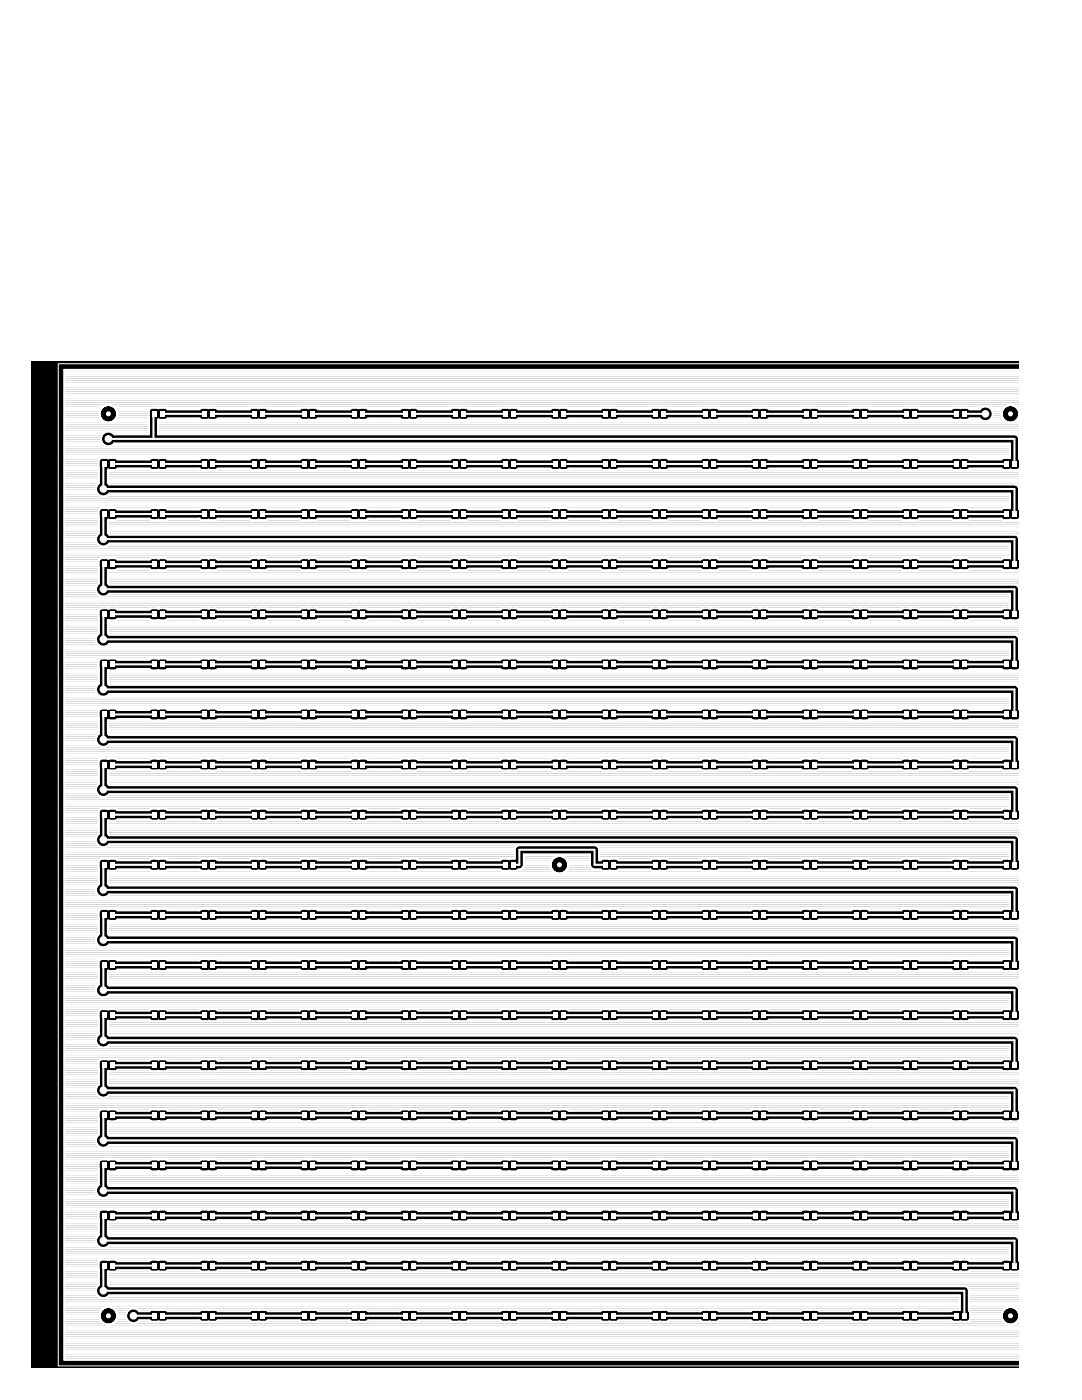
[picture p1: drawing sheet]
<svg xmlns="http://www.w3.org/2000/svg" width="216mm" height="279mm" viewBox="0 0 216 279" stroke-linecap="round" stroke-linejoin="round" font-family="sans-serif">
<path d="M6.4 72.1h196.8v200.9h-196.8z" fill="#000"/>
<path d="M203.2 72.6h-191.6v200h191.6" fill="none" stroke="#fff" stroke-width=".2"/>
<g fill="#fff">
<path d="M30.4 262.1h.9v1h-.9z"/>
<path d="M32 262.1h.9v1h-.9z"/>
<path d="M40.4 262.1h.9v1h-.9z"/>
<path d="M42 262.1h.9v1h-.9z"/>
<path d="M50.4 262.1h.9v1h-.9z"/>
<path d="M52 262.1h.9v1h-.9z"/>
<path d="M60.4 262.1h.9v1h-.9z"/>
<path d="M62 262.1h.9v1h-.9z"/>
<path d="M70.4 262.1h.9v1h-.9z"/>
<path d="M72 262.1h.9v1h-.9z"/>
<path d="M80.4 262.1h.9v1h-.9z"/>
<path d="M82 262.1h.9v1h-.9z"/>
<path d="M90.4 262.1h.9v1h-.9z"/>
<path d="M92 262.1h.9v1h-.9z"/>
<path d="M100.4 262.1h.9v1h-.9z"/>
<path d="M102 262.1h.9v1h-.9z"/>
<path d="M110.4 262.1h.9v1h-.9z"/>
<path d="M112 262.1h.9v1h-.9z"/>
<path d="M120.4 262.1h.9v1h-.9z"/>
<path d="M122 262.1h.9v1h-.9z"/>
<path d="M130.4 262.1h.9v1h-.9z"/>
<path d="M132 262.1h.9v1h-.9z"/>
<path d="M140.4 262.1h.9v1h-.9z"/>
<path d="M142 262.1h.9v1h-.9z"/>
<path d="M150.4 262.1h.9v1h-.9z"/>
<path d="M152 262.1h.9v1h-.9z"/>
<path d="M160.4 262.1h.9v1h-.9z"/>
<path d="M162 262.1h.9v1h-.9z"/>
<path d="M170.4 262.1h.9v1h-.9z"/>
<path d="M172 262.1h.9v1h-.9z"/>
<path d="M180.4 262.1h.9v1h-.9z"/>
<path d="M182 262.1h.9v1h-.9z"/>
<path d="M190.4 262.1h.9v1h-.9z"/>
<path d="M192 262.1h.9v1h-.9z"/>
<path d="M20.4 252.1h.9v1h-.9z"/>
<path d="M22 252.1h.9v1h-.9z"/>
<path d="M30.4 252.1h.9v1h-.9z"/>
<path d="M32 252.1h.9v1h-.9z"/>
<path d="M40.4 252.1h.9v1h-.9z"/>
<path d="M42 252.1h.9v1h-.9z"/>
<path d="M50.4 252.1h.9v1h-.9z"/>
<path d="M52 252.1h.9v1h-.9z"/>
<path d="M60.4 252.1h.9v1h-.9z"/>
<path d="M62 252.1h.9v1h-.9z"/>
<path d="M70.4 252.1h.9v1h-.9z"/>
<path d="M72 252.1h.9v1h-.9z"/>
<path d="M80.4 252.1h.9v1h-.9z"/>
<path d="M82 252.1h.9v1h-.9z"/>
<path d="M90.4 252.1h.9v1h-.9z"/>
<path d="M92 252.1h.9v1h-.9z"/>
<path d="M100.4 252.1h.9v1h-.9z"/>
<path d="M102 252.1h.9v1h-.9z"/>
<path d="M110.4 252.1h.9v1h-.9z"/>
<path d="M112 252.1h.9v1h-.9z"/>
<path d="M120.4 252.1h.9v1h-.9z"/>
<path d="M122 252.1h.9v1h-.9z"/>
<path d="M130.4 252.1h.9v1h-.9z"/>
<path d="M132 252.1h.9v1h-.9z"/>
<path d="M140.4 252.1h.9v1h-.9z"/>
<path d="M142 252.1h.9v1h-.9z"/>
<path d="M150.4 252.1h.9v1h-.9z"/>
<path d="M152 252.1h.9v1h-.9z"/>
<path d="M160.4 252.1h.9v1h-.9z"/>
<path d="M162 252.1h.9v1h-.9z"/>
<path d="M170.4 252.1h.9v1h-.9z"/>
<path d="M172 252.1h.9v1h-.9z"/>
<path d="M180.4 252.1h.9v1h-.9z"/>
<path d="M182 252.1h.9v1h-.9z"/>
<path d="M190.4 252.1h.9v1h-.9z"/>
<path d="M192 252.1h.9v1h-.9z"/>
<path d="M200.4 252.1h.9v1h-.9z"/>
<path d="M202 252.1h.9v1h-.9z"/>
<path d="M20.4 242.1h.9v1h-.9z"/>
<path d="M22 242.1h.9v1h-.9z"/>
<path d="M30.4 242.1h.9v1h-.9z"/>
<path d="M32 242.1h.9v1h-.9z"/>
<path d="M40.4 242.1h.9v1h-.9z"/>
<path d="M42 242.1h.9v1h-.9z"/>
<path d="M50.4 242.1h.9v1h-.9z"/>
<path d="M52 242.1h.9v1h-.9z"/>
<path d="M60.4 242.1h.9v1h-.9z"/>
<path d="M62 242.1h.9v1h-.9z"/>
<path d="M70.4 242.1h.9v1h-.9z"/>
<path d="M72 242.1h.9v1h-.9z"/>
<path d="M80.4 242.1h.9v1h-.9z"/>
<path d="M82 242.1h.9v1h-.9z"/>
<path d="M90.4 242.1h.9v1h-.9z"/>
<path d="M92 242.1h.9v1h-.9z"/>
<path d="M100.4 242.1h.9v1h-.9z"/>
<path d="M102 242.1h.9v1h-.9z"/>
<path d="M110.4 242.1h.9v1h-.9z"/>
<path d="M112 242.1h.9v1h-.9z"/>
<path d="M120.4 242.1h.9v1h-.9z"/>
<path d="M122 242.1h.9v1h-.9z"/>
<path d="M130.4 242.1h.9v1h-.9z"/>
<path d="M132 242.1h.9v1h-.9z"/>
<path d="M140.4 242.1h.9v1h-.9z"/>
<path d="M142 242.1h.9v1h-.9z"/>
<path d="M150.4 242.1h.9v1h-.9z"/>
<path d="M152 242.1h.9v1h-.9z"/>
<path d="M160.4 242.1h.9v1h-.9z"/>
<path d="M162 242.1h.9v1h-.9z"/>
<path d="M170.4 242.1h.9v1h-.9z"/>
<path d="M172 242.1h.9v1h-.9z"/>
<path d="M180.4 242.1h.9v1h-.9z"/>
<path d="M182 242.1h.9v1h-.9z"/>
<path d="M190.4 242.1h.9v1h-.9z"/>
<path d="M192 242.1h.9v1h-.9z"/>
<path d="M200.4 242.1h.9v1h-.9z"/>
<path d="M202 242.1h.9v1h-.9z"/>
<path d="M20.4 232.1h.9v1h-.9z"/>
<path d="M22 232.1h.9v1h-.9z"/>
<path d="M30.4 232.1h.9v1h-.9z"/>
<path d="M32 232.1h.9v1h-.9z"/>
<path d="M40.4 232.1h.9v1h-.9z"/>
<path d="M42 232.1h.9v1h-.9z"/>
<path d="M50.4 232.1h.9v1h-.9z"/>
<path d="M52 232.1h.9v1h-.9z"/>
<path d="M60.4 232.1h.9v1h-.9z"/>
<path d="M62 232.1h.9v1h-.9z"/>
<path d="M70.4 232.1h.9v1h-.9z"/>
<path d="M72 232.1h.9v1h-.9z"/>
<path d="M80.4 232.1h.9v1h-.9z"/>
<path d="M82 232.1h.9v1h-.9z"/>
<path d="M90.4 232.1h.9v1h-.9z"/>
<path d="M92 232.1h.9v1h-.9z"/>
<path d="M100.4 232.1h.9v1h-.9z"/>
<path d="M102 232.1h.9v1h-.9z"/>
<path d="M110.4 232.1h.9v1h-.9z"/>
<path d="M112 232.1h.9v1h-.9z"/>
<path d="M120.4 232.1h.9v1h-.9z"/>
<path d="M122 232.1h.9v1h-.9z"/>
<path d="M130.4 232.1h.9v1h-.9z"/>
<path d="M132 232.1h.9v1h-.9z"/>
<path d="M140.4 232.1h.9v1h-.9z"/>
<path d="M142 232.1h.9v1h-.9z"/>
<path d="M150.4 232.1h.9v1h-.9z"/>
<path d="M152 232.1h.9v1h-.9z"/>
<path d="M160.4 232.1h.9v1h-.9z"/>
<path d="M162 232.1h.9v1h-.9z"/>
<path d="M170.4 232.1h.9v1h-.9z"/>
<path d="M172 232.1h.9v1h-.9z"/>
<path d="M180.4 232.1h.9v1h-.9z"/>
<path d="M182 232.1h.9v1h-.9z"/>
<path d="M190.4 232.1h.9v1h-.9z"/>
<path d="M192 232.1h.9v1h-.9z"/>
<path d="M200.4 232.1h.9v1h-.9z"/>
<path d="M202 232.1h.9v1h-.9z"/>
<path d="M20.4 222.1h.9v1h-.9z"/>
<path d="M22 222.1h.9v1h-.9z"/>
<path d="M30.4 222.1h.9v1h-.9z"/>
<path d="M32 222.1h.9v1h-.9z"/>
<path d="M40.4 222.1h.9v1h-.9z"/>
<path d="M42 222.1h.9v1h-.9z"/>
<path d="M50.4 222.1h.9v1h-.9z"/>
<path d="M52 222.1h.9v1h-.9z"/>
<path d="M60.4 222.1h.9v1h-.9z"/>
<path d="M62 222.1h.9v1h-.9z"/>
<path d="M70.4 222.1h.9v1h-.9z"/>
<path d="M72 222.1h.9v1h-.9z"/>
<path d="M80.4 222.1h.9v1h-.9z"/>
<path d="M82 222.1h.9v1h-.9z"/>
<path d="M90.4 222.1h.9v1h-.9z"/>
<path d="M92 222.1h.9v1h-.9z"/>
<path d="M100.4 222.1h.9v1h-.9z"/>
<path d="M102 222.1h.9v1h-.9z"/>
<path d="M110.4 222.1h.9v1h-.9z"/>
<path d="M112 222.1h.9v1h-.9z"/>
<path d="M120.4 222.1h.9v1h-.9z"/>
<path d="M122 222.1h.9v1h-.9z"/>
<path d="M130.4 222.1h.9v1h-.9z"/>
<path d="M132 222.1h.9v1h-.9z"/>
<path d="M140.4 222.1h.9v1h-.9z"/>
<path d="M142 222.1h.9v1h-.9z"/>
<path d="M150.4 222.1h.9v1h-.9z"/>
<path d="M152 222.1h.9v1h-.9z"/>
<path d="M160.4 222.1h.9v1h-.9z"/>
<path d="M162 222.1h.9v1h-.9z"/>
<path d="M170.4 222.1h.9v1h-.9z"/>
<path d="M172 222.1h.9v1h-.9z"/>
<path d="M180.4 222.1h.9v1h-.9z"/>
<path d="M182 222.1h.9v1h-.9z"/>
<path d="M190.4 222.1h.9v1h-.9z"/>
<path d="M192 222.1h.9v1h-.9z"/>
<path d="M200.4 222.1h.9v1h-.9z"/>
<path d="M202 222.1h.9v1h-.9z"/>
<path d="M20.4 212.1h.9v1h-.9z"/>
<path d="M22 212.1h.9v1h-.9z"/>
<path d="M30.4 212.1h.9v1h-.9z"/>
<path d="M32 212.1h.9v1h-.9z"/>
<path d="M40.4 212.1h.9v1h-.9z"/>
<path d="M42 212.1h.9v1h-.9z"/>
<path d="M50.4 212.1h.9v1h-.9z"/>
<path d="M52 212.1h.9v1h-.9z"/>
<path d="M60.4 212.1h.9v1h-.9z"/>
<path d="M62 212.1h.9v1h-.9z"/>
<path d="M70.4 212.1h.9v1h-.9z"/>
<path d="M72 212.1h.9v1h-.9z"/>
<path d="M80.4 212.1h.9v1h-.9z"/>
<path d="M82 212.1h.9v1h-.9z"/>
<path d="M90.4 212.1h.9v1h-.9z"/>
<path d="M92 212.1h.9v1h-.9z"/>
<path d="M100.4 212.1h.9v1h-.9z"/>
<path d="M102 212.1h.9v1h-.9z"/>
<path d="M110.4 212.1h.9v1h-.9z"/>
<path d="M112 212.1h.9v1h-.9z"/>
<path d="M120.4 212.1h.9v1h-.9z"/>
<path d="M122 212.1h.9v1h-.9z"/>
<path d="M130.4 212.1h.9v1h-.9z"/>
<path d="M132 212.1h.9v1h-.9z"/>
<path d="M140.4 212.1h.9v1h-.9z"/>
<path d="M142 212.1h.9v1h-.9z"/>
<path d="M150.4 212.1h.9v1h-.9z"/>
<path d="M152 212.1h.9v1h-.9z"/>
<path d="M160.4 212.1h.9v1h-.9z"/>
<path d="M162 212.1h.9v1h-.9z"/>
<path d="M170.4 212.1h.9v1h-.9z"/>
<path d="M172 212.1h.9v1h-.9z"/>
<path d="M180.4 212.1h.9v1h-.9z"/>
<path d="M182 212.1h.9v1h-.9z"/>
<path d="M190.4 212.1h.9v1h-.9z"/>
<path d="M192 212.1h.9v1h-.9z"/>
<path d="M200.4 212.1h.9v1h-.9z"/>
<path d="M202 212.1h.9v1h-.9z"/>
<path d="M20.4 202.1h.9v1h-.9z"/>
<path d="M22 202.1h.9v1h-.9z"/>
<path d="M30.4 202.1h.9v1h-.9z"/>
<path d="M32 202.1h.9v1h-.9z"/>
<path d="M40.4 202.1h.9v1h-.9z"/>
<path d="M42 202.1h.9v1h-.9z"/>
<path d="M50.4 202.1h.9v1h-.9z"/>
<path d="M52 202.1h.9v1h-.9z"/>
<path d="M60.4 202.1h.9v1h-.9z"/>
<path d="M62 202.1h.9v1h-.9z"/>
<path d="M70.4 202.1h.9v1h-.9z"/>
<path d="M72 202.1h.9v1h-.9z"/>
<path d="M80.4 202.1h.9v1h-.9z"/>
<path d="M82 202.1h.9v1h-.9z"/>
<path d="M90.4 202.1h.9v1h-.9z"/>
<path d="M92 202.1h.9v1h-.9z"/>
<path d="M100.4 202.1h.9v1h-.9z"/>
<path d="M102 202.1h.9v1h-.9z"/>
<path d="M110.4 202.1h.9v1h-.9z"/>
<path d="M112 202.1h.9v1h-.9z"/>
<path d="M120.4 202.1h.9v1h-.9z"/>
<path d="M122 202.1h.9v1h-.9z"/>
<path d="M130.4 202.1h.9v1h-.9z"/>
<path d="M132 202.1h.9v1h-.9z"/>
<path d="M140.4 202.1h.9v1h-.9z"/>
<path d="M142 202.1h.9v1h-.9z"/>
<path d="M150.4 202.1h.9v1h-.9z"/>
<path d="M152 202.1h.9v1h-.9z"/>
<path d="M160.4 202.1h.9v1h-.9z"/>
<path d="M162 202.1h.9v1h-.9z"/>
<path d="M170.4 202.1h.9v1h-.9z"/>
<path d="M172 202.1h.9v1h-.9z"/>
<path d="M180.4 202.1h.9v1h-.9z"/>
<path d="M182 202.1h.9v1h-.9z"/>
<path d="M190.4 202.1h.9v1h-.9z"/>
<path d="M192 202.1h.9v1h-.9z"/>
<path d="M200.4 202.1h.9v1h-.9z"/>
<path d="M202 202.1h.9v1h-.9z"/>
<path d="M20.4 192.1h.9v1h-.9z"/>
<path d="M22 192.1h.9v1h-.9z"/>
<path d="M30.4 192.1h.9v1h-.9z"/>
<path d="M32 192.1h.9v1h-.9z"/>
<path d="M40.4 192.1h.9v1h-.9z"/>
<path d="M42 192.1h.9v1h-.9z"/>
<path d="M50.4 192.1h.9v1h-.9z"/>
<path d="M52 192.1h.9v1h-.9z"/>
<path d="M60.4 192.1h.9v1h-.9z"/>
<path d="M62 192.1h.9v1h-.9z"/>
<path d="M70.4 192.1h.9v1h-.9z"/>
<path d="M72 192.1h.9v1h-.9z"/>
<path d="M80.4 192.1h.9v1h-.9z"/>
<path d="M82 192.1h.9v1h-.9z"/>
<path d="M90.4 192.1h.9v1h-.9z"/>
<path d="M92 192.1h.9v1h-.9z"/>
<path d="M100.4 192.1h.9v1h-.9z"/>
<path d="M102 192.1h.9v1h-.9z"/>
<path d="M110.4 192.1h.9v1h-.9z"/>
<path d="M112 192.1h.9v1h-.9z"/>
<path d="M120.4 192.1h.9v1h-.9z"/>
<path d="M122 192.1h.9v1h-.9z"/>
<path d="M130.4 192.1h.9v1h-.9z"/>
<path d="M132 192.1h.9v1h-.9z"/>
<path d="M140.4 192.1h.9v1h-.9z"/>
<path d="M142 192.1h.9v1h-.9z"/>
<path d="M150.4 192.1h.9v1h-.9z"/>
<path d="M152 192.1h.9v1h-.9z"/>
<path d="M160.4 192.1h.9v1h-.9z"/>
<path d="M162 192.1h.9v1h-.9z"/>
<path d="M170.4 192.1h.9v1h-.9z"/>
<path d="M172 192.1h.9v1h-.9z"/>
<path d="M180.4 192.1h.9v1h-.9z"/>
<path d="M182 192.1h.9v1h-.9z"/>
<path d="M190.4 192.1h.9v1h-.9z"/>
<path d="M192 192.1h.9v1h-.9z"/>
<path d="M200.4 192.1h.9v1h-.9z"/>
<path d="M202 192.1h.9v1h-.9z"/>
<path d="M20.4 182.1h.9v1h-.9z"/>
<path d="M22 182.1h.9v1h-.9z"/>
<path d="M30.4 182.1h.9v1h-.9z"/>
<path d="M32 182.1h.9v1h-.9z"/>
<path d="M40.4 182.1h.9v1h-.9z"/>
<path d="M42 182.1h.9v1h-.9z"/>
<path d="M50.4 182.1h.9v1h-.9z"/>
<path d="M52 182.1h.9v1h-.9z"/>
<path d="M60.4 182.1h.9v1h-.9z"/>
<path d="M62 182.1h.9v1h-.9z"/>
<path d="M70.4 182.1h.9v1h-.9z"/>
<path d="M72 182.1h.9v1h-.9z"/>
<path d="M80.4 182.1h.9v1h-.9z"/>
<path d="M82 182.1h.9v1h-.9z"/>
<path d="M90.4 182.1h.9v1h-.9z"/>
<path d="M92 182.1h.9v1h-.9z"/>
<path d="M100.4 182.1h.9v1h-.9z"/>
<path d="M102 182.1h.9v1h-.9z"/>
<path d="M110.4 182.1h.9v1h-.9z"/>
<path d="M112 182.1h.9v1h-.9z"/>
<path d="M120.4 182.1h.9v1h-.9z"/>
<path d="M122 182.1h.9v1h-.9z"/>
<path d="M130.4 182.1h.9v1h-.9z"/>
<path d="M132 182.1h.9v1h-.9z"/>
<path d="M140.4 182.1h.9v1h-.9z"/>
<path d="M142 182.1h.9v1h-.9z"/>
<path d="M150.4 182.1h.9v1h-.9z"/>
<path d="M152 182.1h.9v1h-.9z"/>
<path d="M160.4 182.1h.9v1h-.9z"/>
<path d="M162 182.1h.9v1h-.9z"/>
<path d="M170.4 182.1h.9v1h-.9z"/>
<path d="M172 182.1h.9v1h-.9z"/>
<path d="M180.4 182.1h.9v1h-.9z"/>
<path d="M182 182.1h.9v1h-.9z"/>
<path d="M190.4 182.1h.9v1h-.9z"/>
<path d="M192 182.1h.9v1h-.9z"/>
<path d="M200.4 182.1h.9v1h-.9z"/>
<path d="M202 182.1h.9v1h-.9z"/>
<path d="M20.4 172.1h.9v1h-.9z"/>
<path d="M22 172.1h.9v1h-.9z"/>
<path d="M30.4 172.1h.9v1h-.9z"/>
<path d="M32 172.1h.9v1h-.9z"/>
<path d="M40.4 172.1h.9v1h-.9z"/>
<path d="M42 172.1h.9v1h-.9z"/>
<path d="M50.4 172.1h.9v1h-.9z"/>
<path d="M52 172.1h.9v1h-.9z"/>
<path d="M60.4 172.1h.9v1h-.9z"/>
<path d="M62 172.1h.9v1h-.9z"/>
<path d="M70.4 172.1h.9v1h-.9z"/>
<path d="M72 172.1h.9v1h-.9z"/>
<path d="M80.4 172.1h.9v1h-.9z"/>
<path d="M82 172.1h.9v1h-.9z"/>
<path d="M90.4 172.1h.9v1h-.9z"/>
<path d="M92 172.1h.9v1h-.9z"/>
<path d="M100.4 172.1h.9v1h-.9z"/>
<path d="M102 172.1h.9v1h-.9z"/>
<path d="M120.4 172.1h.9v1h-.9z"/>
<path d="M122 172.1h.9v1h-.9z"/>
<path d="M130.4 172.1h.9v1h-.9z"/>
<path d="M132 172.1h.9v1h-.9z"/>
<path d="M140.4 172.1h.9v1h-.9z"/>
<path d="M142 172.1h.9v1h-.9z"/>
<path d="M150.4 172.1h.9v1h-.9z"/>
<path d="M152 172.1h.9v1h-.9z"/>
<path d="M160.4 172.1h.9v1h-.9z"/>
<path d="M162 172.1h.9v1h-.9z"/>
<path d="M170.4 172.1h.9v1h-.9z"/>
<path d="M172 172.1h.9v1h-.9z"/>
<path d="M180.4 172.1h.9v1h-.9z"/>
<path d="M182 172.1h.9v1h-.9z"/>
<path d="M190.4 172.1h.9v1h-.9z"/>
<path d="M192 172.1h.9v1h-.9z"/>
<path d="M200.4 172.1h.9v1h-.9z"/>
<path d="M202 172.1h.9v1h-.9z"/>
<path d="M20.4 162.1h.9v1h-.9z"/>
<path d="M22 162.1h.9v1h-.9z"/>
<path d="M30.4 162.1h.9v1h-.9z"/>
<path d="M32 162.1h.9v1h-.9z"/>
<path d="M40.4 162.1h.9v1h-.9z"/>
<path d="M42 162.1h.9v1h-.9z"/>
<path d="M50.4 162.1h.9v1h-.9z"/>
<path d="M52 162.1h.9v1h-.9z"/>
<path d="M60.4 162.1h.9v1h-.9z"/>
<path d="M62 162.1h.9v1h-.9z"/>
<path d="M70.4 162.1h.9v1h-.9z"/>
<path d="M72 162.1h.9v1h-.9z"/>
<path d="M80.4 162.1h.9v1h-.9z"/>
<path d="M82 162.1h.9v1h-.9z"/>
<path d="M90.4 162.1h.9v1h-.9z"/>
<path d="M92 162.1h.9v1h-.9z"/>
<path d="M100.4 162.1h.9v1h-.9z"/>
<path d="M102 162.1h.9v1h-.9z"/>
<path d="M110.4 162.1h.9v1h-.9z"/>
<path d="M112 162.1h.9v1h-.9z"/>
<path d="M120.4 162.1h.9v1h-.9z"/>
<path d="M122 162.1h.9v1h-.9z"/>
<path d="M130.4 162.1h.9v1h-.9z"/>
<path d="M132 162.1h.9v1h-.9z"/>
<path d="M140.4 162.1h.9v1h-.9z"/>
<path d="M142 162.1h.9v1h-.9z"/>
<path d="M150.4 162.1h.9v1h-.9z"/>
<path d="M152 162.1h.9v1h-.9z"/>
<path d="M160.4 162.1h.9v1h-.9z"/>
<path d="M162 162.1h.9v1h-.9z"/>
<path d="M170.4 162.1h.9v1h-.9z"/>
<path d="M172 162.1h.9v1h-.9z"/>
<path d="M180.4 162.1h.9v1h-.9z"/>
<path d="M182 162.1h.9v1h-.9z"/>
<path d="M190.4 162.1h.9v1h-.9z"/>
<path d="M192 162.1h.9v1h-.9z"/>
<path d="M200.4 162.1h.9v1h-.9z"/>
<path d="M202 162.1h.9v1h-.9z"/>
<path d="M20.4 152.1h.9v1h-.9z"/>
<path d="M22 152.1h.9v1h-.9z"/>
<path d="M30.4 152.1h.9v1h-.9z"/>
<path d="M32 152.1h.9v1h-.9z"/>
<path d="M40.4 152.1h.9v1h-.9z"/>
<path d="M42 152.1h.9v1h-.9z"/>
<path d="M50.4 152.1h.9v1h-.9z"/>
<path d="M52 152.1h.9v1h-.9z"/>
<path d="M60.4 152.1h.9v1h-.9z"/>
<path d="M62 152.1h.9v1h-.9z"/>
<path d="M70.4 152.1h.9v1h-.9z"/>
<path d="M72 152.1h.9v1h-.9z"/>
<path d="M80.4 152.1h.9v1h-.9z"/>
<path d="M82 152.1h.9v1h-.9z"/>
<path d="M90.4 152.1h.9v1h-.9z"/>
<path d="M92 152.1h.9v1h-.9z"/>
<path d="M100.4 152.1h.9v1h-.9z"/>
<path d="M102 152.1h.9v1h-.9z"/>
<path d="M110.4 152.1h.9v1h-.9z"/>
<path d="M112 152.1h.9v1h-.9z"/>
<path d="M120.4 152.1h.9v1h-.9z"/>
<path d="M122 152.1h.9v1h-.9z"/>
<path d="M130.4 152.1h.9v1h-.9z"/>
<path d="M132 152.1h.9v1h-.9z"/>
<path d="M140.4 152.1h.9v1h-.9z"/>
<path d="M142 152.1h.9v1h-.9z"/>
<path d="M150.4 152.1h.9v1h-.9z"/>
<path d="M152 152.1h.9v1h-.9z"/>
<path d="M160.4 152.1h.9v1h-.9z"/>
<path d="M162 152.1h.9v1h-.9z"/>
<path d="M170.4 152.1h.9v1h-.9z"/>
<path d="M172 152.1h.9v1h-.9z"/>
<path d="M180.4 152.1h.9v1h-.9z"/>
<path d="M182 152.1h.9v1h-.9z"/>
<path d="M190.4 152.1h.9v1h-.9z"/>
<path d="M192 152.1h.9v1h-.9z"/>
<path d="M200.4 152.1h.9v1h-.9z"/>
<path d="M202 152.1h.9v1h-.9z"/>
<path d="M20.4 142.1h.9v1h-.9z"/>
<path d="M22 142.1h.9v1h-.9z"/>
<path d="M30.4 142.1h.9v1h-.9z"/>
<path d="M32 142.1h.9v1h-.9z"/>
<path d="M40.4 142.1h.9v1h-.9z"/>
<path d="M42 142.1h.9v1h-.9z"/>
<path d="M50.4 142.1h.9v1h-.9z"/>
<path d="M52 142.1h.9v1h-.9z"/>
<path d="M60.4 142.1h.9v1h-.9z"/>
<path d="M62 142.1h.9v1h-.9z"/>
<path d="M70.4 142.1h.9v1h-.9z"/>
<path d="M72 142.1h.9v1h-.9z"/>
<path d="M80.4 142.1h.9v1h-.9z"/>
<path d="M82 142.1h.9v1h-.9z"/>
<path d="M90.4 142.1h.9v1h-.9z"/>
<path d="M92 142.1h.9v1h-.9z"/>
<path d="M100.4 142.1h.9v1h-.9z"/>
<path d="M102 142.1h.9v1h-.9z"/>
<path d="M110.4 142.1h.9v1h-.9z"/>
<path d="M112 142.1h.9v1h-.9z"/>
<path d="M120.4 142.1h.9v1h-.9z"/>
<path d="M122 142.1h.9v1h-.9z"/>
<path d="M130.4 142.1h.9v1h-.9z"/>
<path d="M132 142.1h.9v1h-.9z"/>
<path d="M140.4 142.1h.9v1h-.9z"/>
<path d="M142 142.1h.9v1h-.9z"/>
<path d="M150.4 142.1h.9v1h-.9z"/>
<path d="M152 142.1h.9v1h-.9z"/>
<path d="M160.4 142.1h.9v1h-.9z"/>
<path d="M162 142.1h.9v1h-.9z"/>
<path d="M170.4 142.1h.9v1h-.9z"/>
<path d="M172 142.1h.9v1h-.9z"/>
<path d="M180.4 142.1h.9v1h-.9z"/>
<path d="M182 142.1h.9v1h-.9z"/>
<path d="M190.4 142.1h.9v1h-.9z"/>
<path d="M192 142.1h.9v1h-.9z"/>
<path d="M200.4 142.1h.9v1h-.9z"/>
<path d="M202 142.1h.9v1h-.9z"/>
<path d="M20.4 132.1h.9v1h-.9z"/>
<path d="M22 132.1h.9v1h-.9z"/>
<path d="M30.4 132.1h.9v1h-.9z"/>
<path d="M32 132.1h.9v1h-.9z"/>
<path d="M40.4 132.1h.9v1h-.9z"/>
<path d="M42 132.1h.9v1h-.9z"/>
<path d="M50.4 132.1h.9v1h-.9z"/>
<path d="M52 132.1h.9v1h-.9z"/>
<path d="M60.4 132.1h.9v1h-.9z"/>
<path d="M62 132.1h.9v1h-.9z"/>
<path d="M70.4 132.1h.9v1h-.9z"/>
<path d="M72 132.1h.9v1h-.9z"/>
<path d="M80.4 132.1h.9v1h-.9z"/>
<path d="M82 132.1h.9v1h-.9z"/>
<path d="M90.4 132.1h.9v1h-.9z"/>
<path d="M92 132.1h.9v1h-.9z"/>
<path d="M100.4 132.1h.9v1h-.9z"/>
<path d="M102 132.1h.9v1h-.9z"/>
<path d="M110.4 132.1h.9v1h-.9z"/>
<path d="M112 132.1h.9v1h-.9z"/>
<path d="M120.4 132.1h.9v1h-.9z"/>
<path d="M122 132.1h.9v1h-.9z"/>
<path d="M130.4 132.1h.9v1h-.9z"/>
<path d="M132 132.1h.9v1h-.9z"/>
<path d="M140.4 132.1h.9v1h-.9z"/>
<path d="M142 132.1h.9v1h-.9z"/>
<path d="M150.4 132.1h.9v1h-.9z"/>
<path d="M152 132.1h.9v1h-.9z"/>
<path d="M160.4 132.1h.9v1h-.9z"/>
<path d="M162 132.1h.9v1h-.9z"/>
<path d="M170.4 132.1h.9v1h-.9z"/>
<path d="M172 132.1h.9v1h-.9z"/>
<path d="M180.4 132.1h.9v1h-.9z"/>
<path d="M182 132.1h.9v1h-.9z"/>
<path d="M190.4 132.1h.9v1h-.9z"/>
<path d="M192 132.1h.9v1h-.9z"/>
<path d="M200.4 132.1h.9v1h-.9z"/>
<path d="M202 132.1h.9v1h-.9z"/>
<path d="M20.4 122.1h.9v1h-.9z"/>
<path d="M22 122.1h.9v1h-.9z"/>
<path d="M30.4 122.1h.9v1h-.9z"/>
<path d="M32 122.1h.9v1h-.9z"/>
<path d="M40.4 122.1h.9v1h-.9z"/>
<path d="M42 122.1h.9v1h-.9z"/>
<path d="M50.4 122.1h.9v1h-.9z"/>
<path d="M52 122.1h.9v1h-.9z"/>
<path d="M60.4 122.1h.9v1h-.9z"/>
<path d="M62 122.1h.9v1h-.9z"/>
<path d="M70.4 122.1h.9v1h-.9z"/>
<path d="M72 122.1h.9v1h-.9z"/>
<path d="M80.4 122.1h.9v1h-.9z"/>
<path d="M82 122.1h.9v1h-.9z"/>
<path d="M90.4 122.1h.9v1h-.9z"/>
<path d="M92 122.1h.9v1h-.9z"/>
<path d="M100.4 122.1h.9v1h-.9z"/>
<path d="M102 122.1h.9v1h-.9z"/>
<path d="M110.4 122.1h.9v1h-.9z"/>
<path d="M112 122.1h.9v1h-.9z"/>
<path d="M120.4 122.1h.9v1h-.9z"/>
<path d="M122 122.1h.9v1h-.9z"/>
<path d="M130.4 122.1h.9v1h-.9z"/>
<path d="M132 122.1h.9v1h-.9z"/>
<path d="M140.4 122.1h.9v1h-.9z"/>
<path d="M142 122.1h.9v1h-.9z"/>
<path d="M150.4 122.1h.9v1h-.9z"/>
<path d="M152 122.1h.9v1h-.9z"/>
<path d="M160.4 122.1h.9v1h-.9z"/>
<path d="M162 122.1h.9v1h-.9z"/>
<path d="M170.4 122.1h.9v1h-.9z"/>
<path d="M172 122.1h.9v1h-.9z"/>
<path d="M180.4 122.1h.9v1h-.9z"/>
<path d="M182 122.1h.9v1h-.9z"/>
<path d="M190.4 122.1h.9v1h-.9z"/>
<path d="M192 122.1h.9v1h-.9z"/>
<path d="M200.4 122.1h.9v1h-.9z"/>
<path d="M202 122.1h.9v1h-.9z"/>
<path d="M20.4 112.1h.9v1h-.9z"/>
<path d="M22 112.1h.9v1h-.9z"/>
<path d="M30.4 112.1h.9v1h-.9z"/>
<path d="M32 112.1h.9v1h-.9z"/>
<path d="M40.4 112.1h.9v1h-.9z"/>
<path d="M42 112.1h.9v1h-.9z"/>
<path d="M50.4 112.1h.9v1h-.9z"/>
<path d="M52 112.1h.9v1h-.9z"/>
<path d="M60.4 112.1h.9v1h-.9z"/>
<path d="M62 112.1h.9v1h-.9z"/>
<path d="M70.4 112.1h.9v1h-.9z"/>
<path d="M72 112.1h.9v1h-.9z"/>
<path d="M80.4 112.1h.9v1h-.9z"/>
<path d="M82 112.1h.9v1h-.9z"/>
<path d="M90.4 112.1h.9v1h-.9z"/>
<path d="M92 112.1h.9v1h-.9z"/>
<path d="M100.4 112.1h.9v1h-.9z"/>
<path d="M102 112.1h.9v1h-.9z"/>
<path d="M110.4 112.1h.9v1h-.9z"/>
<path d="M112 112.1h.9v1h-.9z"/>
<path d="M120.4 112.1h.9v1h-.9z"/>
<path d="M122 112.1h.9v1h-.9z"/>
<path d="M130.4 112.1h.9v1h-.9z"/>
<path d="M132 112.1h.9v1h-.9z"/>
<path d="M140.4 112.1h.9v1h-.9z"/>
<path d="M142 112.1h.9v1h-.9z"/>
<path d="M150.4 112.1h.9v1h-.9z"/>
<path d="M152 112.1h.9v1h-.9z"/>
<path d="M160.4 112.1h.9v1h-.9z"/>
<path d="M162 112.1h.9v1h-.9z"/>
<path d="M170.4 112.1h.9v1h-.9z"/>
<path d="M172 112.1h.9v1h-.9z"/>
<path d="M180.4 112.1h.9v1h-.9z"/>
<path d="M182 112.1h.9v1h-.9z"/>
<path d="M190.4 112.1h.9v1h-.9z"/>
<path d="M192 112.1h.9v1h-.9z"/>
<path d="M200.4 112.1h.9v1h-.9z"/>
<path d="M202 112.1h.9v1h-.9z"/>
<path d="M20.4 102.1h.9v1h-.9z"/>
<path d="M22 102.1h.9v1h-.9z"/>
<path d="M30.4 102.1h.9v1h-.9z"/>
<path d="M32 102.1h.9v1h-.9z"/>
<path d="M40.4 102.1h.9v1h-.9z"/>
<path d="M42 102.1h.9v1h-.9z"/>
<path d="M50.4 102.1h.9v1h-.9z"/>
<path d="M52 102.1h.9v1h-.9z"/>
<path d="M60.4 102.1h.9v1h-.9z"/>
<path d="M62 102.1h.9v1h-.9z"/>
<path d="M70.4 102.1h.9v1h-.9z"/>
<path d="M72 102.1h.9v1h-.9z"/>
<path d="M80.4 102.1h.9v1h-.9z"/>
<path d="M82 102.1h.9v1h-.9z"/>
<path d="M90.4 102.1h.9v1h-.9z"/>
<path d="M92 102.1h.9v1h-.9z"/>
<path d="M100.4 102.1h.9v1h-.9z"/>
<path d="M102 102.1h.9v1h-.9z"/>
<path d="M110.4 102.1h.9v1h-.9z"/>
<path d="M112 102.1h.9v1h-.9z"/>
<path d="M120.4 102.1h.9v1h-.9z"/>
<path d="M122 102.1h.9v1h-.9z"/>
<path d="M130.4 102.1h.9v1h-.9z"/>
<path d="M132 102.1h.9v1h-.9z"/>
<path d="M140.4 102.1h.9v1h-.9z"/>
<path d="M142 102.1h.9v1h-.9z"/>
<path d="M150.4 102.1h.9v1h-.9z"/>
<path d="M152 102.1h.9v1h-.9z"/>
<path d="M160.4 102.1h.9v1h-.9z"/>
<path d="M162 102.1h.9v1h-.9z"/>
<path d="M170.4 102.1h.9v1h-.9z"/>
<path d="M172 102.1h.9v1h-.9z"/>
<path d="M180.4 102.1h.9v1h-.9z"/>
<path d="M182 102.1h.9v1h-.9z"/>
<path d="M190.4 102.1h.9v1h-.9z"/>
<path d="M192 102.1h.9v1h-.9z"/>
<path d="M200.4 102.1h.9v1h-.9z"/>
<path d="M202 102.1h.9v1h-.9z"/>
<path d="M20.4 92.1h.9v1h-.9z"/>
<path d="M22 92.1h.9v1h-.9z"/>
<path d="M30.4 92.1h.9v1h-.9z"/>
<path d="M32 92.1h.9v1h-.9z"/>
<path d="M40.4 92.1h.9v1h-.9z"/>
<path d="M42 92.1h.9v1h-.9z"/>
<path d="M50.4 92.1h.9v1h-.9z"/>
<path d="M52 92.1h.9v1h-.9z"/>
<path d="M60.4 92.1h.9v1h-.9z"/>
<path d="M62 92.1h.9v1h-.9z"/>
<path d="M70.4 92.1h.9v1h-.9z"/>
<path d="M72 92.1h.9v1h-.9z"/>
<path d="M80.4 92.1h.9v1h-.9z"/>
<path d="M82 92.1h.9v1h-.9z"/>
<path d="M90.4 92.1h.9v1h-.9z"/>
<path d="M92 92.1h.9v1h-.9z"/>
<path d="M100.4 92.1h.9v1h-.9z"/>
<path d="M102 92.1h.9v1h-.9z"/>
<path d="M110.4 92.1h.9v1h-.9z"/>
<path d="M112 92.1h.9v1h-.9z"/>
<path d="M120.4 92.1h.9v1h-.9z"/>
<path d="M122 92.1h.9v1h-.9z"/>
<path d="M130.4 92.1h.9v1h-.9z"/>
<path d="M132 92.1h.9v1h-.9z"/>
<path d="M140.4 92.1h.9v1h-.9z"/>
<path d="M142 92.1h.9v1h-.9z"/>
<path d="M150.4 92.1h.9v1h-.9z"/>
<path d="M152 92.1h.9v1h-.9z"/>
<path d="M160.4 92.1h.9v1h-.9z"/>
<path d="M162 92.1h.9v1h-.9z"/>
<path d="M170.4 92.1h.9v1h-.9z"/>
<path d="M172 92.1h.9v1h-.9z"/>
<path d="M180.4 92.1h.9v1h-.9z"/>
<path d="M182 92.1h.9v1h-.9z"/>
<path d="M190.4 92.1h.9v1h-.9z"/>
<path d="M192 92.1h.9v1h-.9z"/>
<path d="M200.4 92.1h.9v1h-.9z"/>
<path d="M202 92.1h.9v1h-.9z"/>
<path d="M30.4 82.1h.9v1h-.9z"/>
<path d="M32 82.1h.9v1h-.9z"/>
<path d="M40.4 82.1h.9v1h-.9z"/>
<path d="M42 82.1h.9v1h-.9z"/>
<path d="M50.4 82.1h.9v1h-.9z"/>
<path d="M52 82.1h.9v1h-.9z"/>
<path d="M60.4 82.1h.9v1h-.9z"/>
<path d="M62 82.1h.9v1h-.9z"/>
<path d="M70.4 82.1h.9v1h-.9z"/>
<path d="M72 82.1h.9v1h-.9z"/>
<path d="M80.4 82.1h.9v1h-.9z"/>
<path d="M82 82.1h.9v1h-.9z"/>
<path d="M90.4 82.1h.9v1h-.9z"/>
<path d="M92 82.1h.9v1h-.9z"/>
<path d="M100.4 82.1h.9v1h-.9z"/>
<path d="M102 82.1h.9v1h-.9z"/>
<path d="M110.4 82.1h.9v1h-.9z"/>
<path d="M112 82.1h.9v1h-.9z"/>
<path d="M120.4 82.1h.9v1h-.9z"/>
<path d="M122 82.1h.9v1h-.9z"/>
<path d="M130.4 82.1h.9v1h-.9z"/>
<path d="M132 82.1h.9v1h-.9z"/>
<path d="M140.4 82.1h.9v1h-.9z"/>
<path d="M142 82.1h.9v1h-.9z"/>
<path d="M150.4 82.1h.9v1h-.9z"/>
<path d="M152 82.1h.9v1h-.9z"/>
<path d="M160.4 82.1h.9v1h-.9z"/>
<path d="M162 82.1h.9v1h-.9z"/>
<path d="M170.4 82.1h.9v1h-.9z"/>
<path d="M172 82.1h.9v1h-.9z"/>
<path d="M180.4 82.1h.9v1h-.9z"/>
<path d="M182 82.1h.9v1h-.9z"/>
<path d="M190.4 82.1h.9v1h-.9z"/>
<path d="M192 82.1h.9v1h-.9z"/>
<circle cx="21.6" cy="262.6" r=".5"/>
<circle cx="201.6" cy="262.6" r=".5"/>
<circle cx="201.6" cy="82.6" r=".5"/>
<circle cx="21.6" cy="82.6" r=".5"/>
<circle cx="111.6" cy="172.6" r=".5"/>
<circle cx="26.6" cy="262.6" r=".76"/>
<circle cx="20.6" cy="257.6" r=".76"/>
<circle cx="20.6" cy="247.6" r=".76"/>
<circle cx="20.6" cy="237.6" r=".76"/>
<circle cx="20.6" cy="227.6" r=".76"/>
<circle cx="20.6" cy="217.6" r=".76"/>
<circle cx="20.6" cy="207.6" r=".76"/>
<circle cx="20.6" cy="197.6" r=".76"/>
<circle cx="20.6" cy="187.6" r=".76"/>
<circle cx="20.6" cy="177.6" r=".76"/>
<circle cx="20.6" cy="167.6" r=".76"/>
<circle cx="20.6" cy="157.6" r=".76"/>
<circle cx="20.6" cy="147.6" r=".76"/>
<circle cx="20.6" cy="137.6" r=".76"/>
<circle cx="20.6" cy="127.6" r=".76"/>
<circle cx="20.6" cy="117.6" r=".76"/>
<circle cx="20.6" cy="107.6" r=".76"/>
<circle cx="20.6" cy="97.6" r=".76"/>
<circle cx="21.6" cy="87.6" r=".76"/>
<circle cx="196.6" cy="82.6" r=".76"/>
</g>
<g fill="none" stroke="#fff" stroke-width=".41">
<path d="M12.8 79.8h190.4M12.8 79.4h190.4M12.8 79h190.4M12.8 78.7h190.4M12.8 78.3h190.4M12.8 77.9h190.4M12.8 77.6h190.4M12.8 77.2h190.4M12.8 76.8h190.4M12.8 76.5h190.4M12.8 76.1h190.4M12.8 75.7h190.4"/>
<path d="M12.8 75.4h190.4M12.8 75h190.4M12.8 74.6h190.4M12.8 74.3h190.4M12.8 73.9h190.4M203.2 73.8h-190.4v197.6h190.4M12.8 93.8h6.9M12.8 99.7h188.7M12.8 99.3h188.7M12.8 98.9h7.2M12.8 98.6h6.7M12.8 98.2h6.5"/>
<path d="M12.8 97.8h6.4M12.8 97.5h6.4M12.8 97.1h6.4M12.8 96.7h6.6M12.8 96.4h6.9M12.8 96h6.9M12.8 95.6h6.9M12.8 95.2h6.9M12.8 94.9h6.9M12.8 94.5h6.9M12.8 94.1h6.9M12.8 93.4h6.9"/>
<path d="M12.8 93h6.9M12.8 92.7h6.9M12.8 92.3h6.9M12.8 91.9h6.9M12.8 91.6h7.1M12.8 91.2h188.7M12.8 90.8h188.7M12.8 90.5h188.7M12.8 90.1h188.7M12.8 89.7h188.7M12.8 89.4h188.7M12.8 89h8.4"/>
<path d="M12.8 88.6h7.8M12.8 88.3h7.5M12.8 87.9h7.4M12.8 87.5h7.4M12.8 87.1h7.4M12.8 86.8h7.6M12.8 86.4h7.9M12.8 86h16.9M12.8 85.7h16.9M12.8 85.3h16.9M12.8 84.9h16.9M12.8 84.6h16.9"/>
<path d="M12.8 84.2h8.1M12.8 83.8h7.6M12.8 83.5h7.3M12.8 83.1h7.1M12.8 82.7h7.1M12.8 82.4h7.1M12.8 82h7.2M12.8 81.6h7.3M12.8 81.3h7.7M12.8 80.9h8.4M12.8 80.5h190.4M12.8 80.1h190.4"/>
<path d="M19.9 82.4h.1M19.9 82.4v.3M19.9 82.7h.1M19.9 82.7v.3M19.9 83v.1M19.9 83.1h.1M19.9 83.1l.1 .2M20 82l-.1 .4M20 83.3h.1M20 81.9v.1M20 83.3l.1 .2M20 81.8v.1"/>
<path d="M20.1 83.5l.1 .1M20.1 81.6l-.1 .2M20.2 87.9a1.48 1.48 0 0 0 1.1 1.1 1.48 1.48 0 0 0 1.5-.5h178.7v2.9h-1.3l-.4 .3h-6.3l-.5-.3h-2.8l-.4 .3h-6.3l-.5-.3h-2.8l-.4 .3h-6.3l-.5-.3h-2.8l-.4 .3h-6.3l-.5-.3h-2.8l-.4 .3h-6.3l-.5-.3h-2.8l-.4 .3h-6.3l-.5-.3h-2.8l-.4 .3h-6.3l-.5-.3h-2.8l-.4 .3h-6.3l-.5-.3h-2.8l-.4 .3h-6.3l-.5-.3h-2.8l-.4 .3h-6.3l-.5-.3h-2.8l-.4 .3h-6.3l-.5-.3h-2.8l-.4 .3h-6.3l-.5-.3h-2.8l-.4 .3h-6.3l-.5-.3h-2.8l-.4 .3h-6.3l-.5-.3h-2.8l-.4 .3h-6.3l-.5-.3h-2.8l-.4 .3h-6.3l-.5-.3h-2.8l-.4 .3h-6.3l-.5-.3h-2.8l-.4 .3h-6.3l-.5-.3h-2.8l-.4 .3-.1 .3v4.4a1.48 1.48 0 0 0-.1 2.2 1.48 1.48 0 0 0 2.2-.1h179.7v2.9l-1.5 .1M20.2 83.6h.1M20.2 81.6h-.1M20.2 83.6l.2 .2M20.2 81.6h.1M20.4 83.8h.1M20.4 81.3l-.2 .3M20.4 83.8l.2 .2M20.4 81.3h.1M20.6 84h.1"/>
<path d="M20.6 81.2l-.2 .1M20.6 84l.3 .2M20.6 81.1v.1M20.8 92.6h-.2v5h181.8v5M20.9 84.2h.1M20.9 81l-.3 .1M20.9 84.2l.3 .1M20.9 81h.1M21.2 84.3h.1M21.2 80.9l-.3 .1M21.2 84.3h.6M21.2 80.9h.1"/>
<path d="M21.2 98.9h180.3M21.5 93.8h181.7M21.5 96.4h181.7M21.5 96h181.7M21.5 95.6h181.7M21.5 95.2h181.7M21.5 94.9h181.7M21.5 94.5h181.7M21.5 94.1h181.7M21.6 87.6h180.8v5M21.7 98.6h179.8M21.8 80.8l-.6 .1"/>
<path d="M21.8 80.8h.1M21.8 84.3h.1M21.8 80.8l.3 .1M21.8 93.8l-.3-.1v2.7l.3 .3h180.8l.6 .4M22.1 80.9h179.1M22.1 84.3h-.3M22.1 80.9h.1M22.1 89h179.4M22.1 84.3h.1M22.1 80.9l.5 .2M22.4 84.2h7.3M22.4 84.2l-.3 .1"/>
<path d="M22.4 92.6h8.4M22.5 86.4h7.2M22.6 84l-.2 .2M22.6 81.1v.1M22.6 84h.1M22.6 81.2l.3 .1M22.7 88.6h178.8M22.8 81.3h173.2M22.9 83.8l-.3 .2M22.9 81.3h.1M22.9 83.8h.1M22.9 81.3l.3 .5"/>
<path d="M22.9 83.8h6.8M23 93.8l.5-.3h6.3l.4 .3M23.1 81.6h6.8M23.2 83.5l-.3 .3M23.2 83.5h6.5M23.2 83.3v.2M23.2 81.8v.1M23.2 83.3h.1M23.2 81.9l.1 .1M23.3 82l.1 .4M23.3 82h6.4M23.3 83.1l-.1 .2"/>
<path d="M23.3 83.1h6.4M23.3 83.1h.1M23.3 83v.1M23.3 91.6h6.6M23.4 82.7l-.1 .3M23.4 82.4h.1M23.4 82.4v.3M23.4 82.7h.1M23.4 82.7h6.3M23.4 82.4h6.3M30.8 82.6h-.2v5M31.4 93.8h.4"/>
<path d="M31.5 86.4h171.7M31.5 86h171.7M31.5 85.7h171.7M31.5 85.3h171.7M31.5 84.9h171.7M31.5 84.6h171.7M31.5 84.2h169.4M31.5 83.8h164.3M32.4 82.6h8.4M32.4 92.6h8.4M33 93.8l.5-.3h6.3l.4 .3M33.3 91.6h6.6"/>
<path d="M33.4 81.6h6.5M41.4 93.8h.4M42.4 82.6h8.4M42.4 92.6h8.4M43 93.8l.5-.3h6.3l.4 .3M43.3 91.6h6.6M43.4 81.6h6.5M51.4 93.8h.4M52.4 82.6h8.4M52.4 92.6h8.4M53 93.8l.5-.3h6.3l.4 .3M53.3 91.6h6.6"/>
<path d="M53.4 81.6h6.5M61.4 93.8h.4M62.4 82.6h8.4M62.4 92.6h8.4M63 93.8l.5-.3h6.3l.4 .3M63.3 91.6h6.6M63.4 81.6h6.5M71.4 93.8h.4M72.4 82.6h8.4M72.4 92.6h8.4M73 93.8l.5-.3h6.3l.4 .3M73.3 91.6h6.6"/>
<path d="M73.4 81.6h6.5M81.4 93.8h.4M82.4 82.6h8.4M82.4 92.6h8.4M83 93.8l.5-.3h6.3l.4 .3M83.3 91.6h6.6M83.4 81.6h6.5M91.4 93.8h.4M92.4 82.6h8.4M92.4 92.6h8.4M93 93.8l.5-.3h6.3l.4 .3M93.3 91.6h6.6"/>
<path d="M93.4 81.6h6.5M101.4 93.8h.4M102.4 82.6h8.4M102.4 92.6h8.4M103 93.8l.5-.3h6.3l.4 .3M103.3 91.6h6.6M103.4 81.6h6.5M111.4 93.8h.4M112.4 82.6h8.4M112.4 92.6h8.4M113 93.8l.5-.3h6.3l.4 .3M113.3 91.6h6.6"/>
<path d="M113.4 81.6h6.5M121.4 93.8h.4M122.4 82.6h8.4M122.4 92.6h8.4M123 93.8l.5-.3h6.3l.4 .3M123.3 91.6h6.6M123.4 81.6h6.5M131.4 93.8h.4M132.4 82.6h8.4M132.4 92.6h8.4M133 93.8l.5-.3h6.3l.4 .3M133.3 91.6h6.6"/>
<path d="M133.4 81.6h6.5M141.4 93.8h.4M142.4 82.6h8.4M142.4 92.6h8.4M143 93.8l.5-.3h6.3l.4 .3M143.3 91.6h6.6M143.4 81.6h6.5M151.4 93.8h.4M152.4 82.6h8.4M152.4 92.6h8.4M153 93.8l.5-.3h6.3l.4 .3M153.3 91.6h6.6"/>
<path d="M153.4 81.6h6.5M161.4 93.8h.4M162.4 82.6h8.4M162.4 92.6h8.4M163 93.8l.5-.3h6.3l.4 .3M163.3 91.6h6.6M163.4 81.6h6.5M171.4 93.8h.4M172.4 82.6h8.4M172.4 92.6h8.4M173 93.8l.5-.3h6.3l.4 .3M173.3 91.6h6.6"/>
<path d="M173.4 81.6h6.5M181.4 93.8h.4M182.4 82.6h8.4M182.4 92.6h8.4M183 93.8l.5-.3h6.3l.4 .3M183.3 91.6h6.6M183.4 81.6h6.5M191.4 93.8h.4M192.4 82.6h4.2M192.4 92.6h8.4M193 93.8l.5-.3h6.3l.4 .3M193.3 91.6h6.6"/>
<path d="M193.4 81.6h2.1M195.8 83.8l-.3-.3h-2l-.5 .3h-2.8l-.4-.3h-6.3l-.5 .3h-2.8l-.4-.3h-6.3l-.5 .3h-2.8l-.4-.3h-6.3l-.5 .3h-2.8l-.4-.3h-6.3l-.5 .3h-2.8l-.4-.3h-6.3l-.5 .3h-2.8l-.4-.3h-6.3l-.5 .3h-2.8l-.4-.3h-6.3l-.5 .3h-2.8l-.4-.3h-6.3l-.5 .3h-2.8l-.4-.3h-6.3l-.5 .3h-2.8l-.4-.3h-6.3l-.5 .3h-2.8l-.4-.3h-6.3l-.5 .3h-2.8l-.4-.3h-6.3l-.5 .3h-2.8l-.4-.3h-6.3l-.5 .3h-2.8l-.4-.3h-6.3l-.5 .3h-2.8l-.4-.3h-6.3l-.5 .3h-2.8l-.4-.3h-6.3l-.5 .3-1.5-.1v3h171.1l.3 .1 .3 .4M195.8 83.8l.5 .3h.6l.6-.3M197.2 81.3h3.3M197.5 83.8a1.49 1.49 0 0 0 .2-2.2 1.49 1.49 0 0 0-2.2 .1h-2l-.5-.3h-2.8l-.4 .3h-6.3l-.5-.3h-2.8l-.4 .3h-6.3l-.5-.3h-2.8l-.4 .3h-6.3l-.5-.3h-2.8l-.4 .3h-6.3l-.5-.3h-2.8l-.4 .3h-6.3l-.5-.3h-2.8l-.4 .3h-6.3l-.5-.3h-2.8l-.4 .3h-6.3l-.5-.3h-2.8l-.4 .3h-6.3l-.5-.3h-2.8l-.4 .3h-6.3l-.5-.3h-2.8l-.4 .3h-6.3l-.5-.3h-2.8l-.4 .3h-6.3l-.5-.3h-2.8l-.4 .3h-6.3l-.5-.3h-2.8l-.4 .3h-6.3l-.5-.3h-2.8l-.4 .3h-6.3l-.5-.3h-2.8l-.4 .3h-6.3l-.5-.3h-2.8l-.4 .3h-6.3l-.5-.3h-2.8l-.2 .1-.3 .5v4.7h-6.9a1.48 1.48 0 0 0-1.8-.5 1.48 1.48 0 0 0-.8 1.7M197.5 83.8h2.9M197.7 81.6h2.4M197.8 83.5h2.3M198 82h2M198 83.1h1.9M198.1 82.7h1.8M198.1 82.4h1.8"/>
<path d="M199.9 82.4h.1M199.9 82.4v.3M199.9 82.7h.1M199.9 82.7v.3M199.9 83v.1M199.9 83.1h.1M199.9 83.1l.1 .2M200 82l-.1 .4M200 83.3h.1M200 81.9v.1M200 83.3l.1 .2M200 81.8v.1"/>
<path d="M200.1 83.5l.1 .1M200.1 81.6l-.1 .2M200.2 83.6h.1M200.2 81.6h-.1M200.2 83.6l.2 .2M200.2 81.6h.1M200.4 83.8h.1M200.4 81.3l-.2 .3M200.4 83.8l.2 .2M200.4 81.3h.1M200.5 81.2l-.1 .1M200.6 84h.1"/>
<path d="M200.6 81.2h-.1M200.6 84l.3 .2M200.6 81.1v.1M200.9 84.2h.1M200.9 81l-.3 .1M200.9 84.2l.3 .1M200.9 81h.1M201.2 84.3h.1M201.2 80.9l-.3 .1M201.2 84.3h.3M201.2 80.9h.1M201.4 93.8h.4"/>
<path d="M201.5 84.3h.1M201.5 80.8l-.3 .1M201.5 84.3h.3M201.5 80.8h.3M201.5 80.8h.1M201.8 80.8h.1M201.8 84.3h.1M201.8 80.8l.3 .1M202.1 80.9h1.1M202.1 84.3h-.3M202.1 80.9h.1M202.1 84.3h.1"/>
<path d="M202.1 80.9l.3 .1M202.4 84.2h.8M202.4 84.2l-.3 .1M202.4 81h.1M202.4 84.2h.1M202.4 81l.2 .1M202.6 84l-.2 .2M202.6 81.1v.1M202.6 84h.1M202.6 81.2h.2M202.7 96.7h.5M202.8 81.2l.1 .1"/>
<path d="M202.8 81.3h.4M202.8 86.8h.4M202.9 83.8l-.3 .2M202.9 81.3h.1M202.9 83.8h.1M202.9 81.3l.2 .3M202.9 83.8h.3M203.1 83.6l-.2 .2M203.1 81.6h.1M203.1 83.6h.1M203.1 81.6l.1 .2M203.2 83.5l-.1 .1"/>
<path d="M203.2 83.5h.1M203.2 97.1v.1M203.2 97.1h.1M203.2 83.3v.2M203.2 87.1h.1M203.2 83.3h.1M203.2 81.9h.1M203.2 93.7l-.2 .1M12.8 102.6h6.9M12.8 108.5h6.7M12.8 118.5h6.6M12.8 119.9h188.7"/>
<path d="M12.8 119.6h188.7M12.8 119.2h188.7M12.8 118.8h7M12.8 118.1h6.4M12.8 117.7h6.4M12.8 117.3h6.4M12.8 117h6.5M12.8 116.6h6.7M12.8 116.2h6.9M12.8 115.9h6.9M12.8 115.5h6.9M12.8 115.1h6.9"/>
<path d="M12.8 114.8h6.9M12.8 114.4h6.9M12.8 114h6.9M12.8 113.7h6.9M12.8 113.3h6.9M12.8 112.9h6.9M12.8 112.6h6.9M12.8 112.2h6.9M12.8 111.8h6.9M12.8 111.5h7.3M12.8 111.1h188.7M12.8 110.7h188.7"/>
<path d="M12.8 110.4h188.7M12.8 110h188.7M12.8 109.6h188.7M12.8 109.2h188.7M12.8 108.9h7.1M12.8 108.1h6.5M12.8 107.8h6.4M12.8 107.4h6.4M12.8 107h6.5M12.8 106.7h6.7M12.8 106.3h6.9M12.8 105.9h6.9"/>
<path d="M12.8 105.6h6.9M12.8 105.2h6.9M12.8 104.8h6.9M12.8 104.5h6.9M12.8 104.1h6.9M12.8 103.7h6.9M12.8 103.4h6.9M12.8 103h6.9M12.8 102.2h6.9M12.8 101.9h6.9M12.8 101.5h7.2M12.8 101.1h188.7"/>
<path d="M12.8 100.8h188.7M12.8 100.4h188.7M12.8 100h188.7M19.7 103.3v3.1a1.48 1.48 0 0 0-.1 2.2 1.48 1.48 0 0 0 2.2-.1h179.7v2.9h-1.3l-.4 .3h-6.3l-.5-.3h-2.8l-.4 .3h-6.3l-.5-.3h-2.8l-.4 .3h-6.3l-.5-.3h-2.8l-.4 .3h-6.3l-.5-.3h-2.8l-.4 .3h-6.3l-.5-.3h-2.8l-.4 .3h-6.3l-.5-.3h-2.8l-.4 .3h-6.3l-.5-.3h-2.8l-.4 .3h-6.3l-.5-.3h-2.8l-.4 .3h-6.3l-.5-.3h-2.8l-.4 .3h-6.3l-.5-.3h-2.8l-.4 .3h-6.3l-.5-.3h-2.8l-.4 .3h-6.3l-.5-.3h-2.8l-.4 .3h-6.3l-.5-.3h-2.8l-.4 .3h-6.3l-.5-.3h-2.8l-.4 .3h-6.3l-.5-.3h-2.8l-.4 .3h-6.3l-.5-.3h-2.8l-.4 .3h-6.3l-.5-.3h-2.8l-.4 .3h-6.3l-.5-.3h-2.8l-.4 .3-.1 .3v4.4a1.47 1.47 0 0 0 .1 2.4M19.8 118.8l.5 .3h.6l.6-.3M20.8 102.6h-.2v5h181.8v5M20.8 112.6h-.2v5h181.8v5M21.4 108.9h180.1M21.5 118.8l.3-.3h179.7v2.9M21.5 118.8h180M21.5 116.2h181.7M21.5 115.9h181.7"/>
<path d="M21.5 115.5h181.7M21.5 115.1h181.7M21.5 114.8h181.7M21.5 114.4h181.7M21.5 114h181.7M21.5 106.3h181.7M21.5 105.9h181.7M21.5 105.6h181.7M21.5 105.2h181.7M21.5 104.8h181.7M21.5 104.5h181.7M21.5 104.1h181.7"/>
<path d="M21.6 111.5h.1M21.6 103.7h.1M21.6 103.7l-.1 2.7 .3 .3h180.8l.3 .1 .3 .4M21.6 103.7l1.4 .1 .5-.3h6.3l.4 .3h2.8l.5-.3h6.3l.4 .3 1.4-.1M21.7 116.6h181.5M21.8 106.7h181.4M22.4 102.6h8.4M22.4 112.6h8.4M23.2 111.5h6.9M23.2 103.7h6.9M23.3 113.7h-1.8v2.7l.3 .3h180.8l.3 .1 .3 .4M23.3 113.7l.2-.2h6.3l.4 .3h2.8l.5-.3h6.3l.2 .2"/>
<path d="M23.3 101.5l-.3-.1-3 .1-.3 .5v1.3M23.3 101.5l.2 .2h6.3l.2-.2M23.3 101.5h6.7M23.3 113.7h6.7M30 101.5l.2-.1 3.1 .1M31.6 111.5h.1M31.6 103.7h.1M32.4 102.6h8.4M32.4 112.6h8.4M33.2 111.5h6.9M33.2 103.7h6.9M33.3 101.5l.2 .2h6.3l.2-.2"/>
<path d="M33.3 101.5h6.7M33.3 113.7h6.7M40 113.7l.2 .1 3.1-.1M40 101.5l.2-.1 3.1 .1M41.6 111.5h.1M41.6 103.7h.1M41.6 103.7l1.4 .1 .5-.3h6.3l.4 .3h2.8l.5-.3h6.3l.4 .3 1.4-.1M42.4 102.6h8.4M42.4 112.6h8.4M43.2 111.5h6.9M43.2 103.7h6.9M43.3 113.7l.2-.2h6.3l.4 .3 3.1-.1"/>
<path d="M43.3 101.5l.2 .2h6.3l.2-.2M43.3 101.5h6.7M43.3 113.7h6.7M50 101.5l.2-.1 3.1 .1M51.6 111.5h.1M51.6 103.7h.1M52.4 102.6h8.4M52.4 112.6h8.4M53.2 111.5h6.9M53.2 103.7h6.9M53.3 113.7l.2-.2h6.3l.2 .2M53.3 101.5l.2 .2h6.3l.2-.2"/>
<path d="M53.3 101.5h6.7M53.3 113.7h6.7M60 113.7l3 .1 .5-.3h6.3l.4 .3 3.1-.1M60 101.5l3-.1 .5 .3h6.3l.2-.2M61.6 111.5h.1M61.6 103.7h.1M61.6 103.7l1.4 .1 .5-.3h6.3l.4 .3 1.4-.1M62.4 102.6h8.4M62.4 112.6h8.4M63.2 111.5h6.9M63.2 103.7h6.9M63.3 101.5h6.7"/>
<path d="M63.3 113.7h6.7M70 101.5l.2-.1 3.1 .1M71.6 111.5h.1M71.6 103.7h.1M71.6 103.7l1.4 .1 .5-.3h6.3l.4 .3 1.4-.1M72.4 102.6h8.4M72.4 112.6h8.4M73.2 111.5h6.9M73.2 103.7h6.9M73.3 113.7l.2-.2h6.3l.2 .2M73.3 101.5l.2 .2h6.3l.2-.2M73.3 101.5h6.7"/>
<path d="M73.3 113.7h6.7M80 113.7l3 .1 .5-.3h6.3l.4 .3 3.1-.1M80 101.5l3-.1 .5 .3h6.3l.4-.3 3.1 .1M81.6 111.5h.1M81.6 103.7h.1M81.6 103.7l1.4 .1 .5-.3h6.3l.4 .3 1.4-.1M82.4 102.6h8.4M82.4 112.6h8.4M83.2 111.5h6.9M83.2 103.7h6.9M83.3 101.5h6.7M83.3 113.7h6.7"/>
<path d="M91.6 111.5h.1M91.6 103.7h.1M91.6 103.7l1.4 .1 .5-.3h6.3l.4 .3 1.4-.1M92.4 102.6h8.4M92.4 112.6h8.4M93.2 111.5h6.9M93.2 103.7h6.9M93.3 113.7l.2-.2h6.3l.2 .2M93.3 101.5l.2 .2h6.3l.2-.2M93.3 101.5h6.7M93.3 113.7h6.7M100 113.7l3 .1 .5-.3h6.3l.4 .3 3.1-.1"/>
<path d="M100 101.5l3-.1 .5 .3h6.3l.4-.3 3.1 .1M101.6 111.5h.1M101.6 103.7h.1M101.6 103.7l1.4 .1 .5-.3h6.3l.4 .3 1.4-.1M102.4 102.6h8.4M102.4 112.6h8.4M103.2 111.5h6.9M103.2 103.7h6.9M103.3 101.5h6.7M103.3 113.7h6.7M111.6 111.5h.1M111.6 103.7h.1"/>
<path d="M111.6 103.7l1.4 .1 .5-.3h6.3l.4 .3 1.4-.1M112.4 102.6h8.4M112.4 112.6h8.4M113.2 111.5h6.9M113.2 103.7h6.9M113.3 113.7l.2-.2h6.3l.2 .2M113.3 101.5l.2 .2h6.3l.2-.2M113.3 101.5h6.7M113.3 113.7h6.7M120 113.7l3 .1 .5-.3h6.3l.4 .3 3.1-.1M120 101.5l3-.1 .5 .3h6.3l.4-.3 3.1 .1M121.6 111.5h.1"/>
<path d="M121.6 103.7h.1M121.6 103.7l1.4 .1 .5-.3h6.3l.4 .3 1.4-.1M122.4 102.6h8.4M122.4 112.6h8.4M123.2 111.5h6.9M123.2 103.7h6.9M123.3 101.5h6.7M123.3 113.7h6.7M131.6 111.5h.1M131.6 103.7h.1M131.6 103.7l1.4 .1 .5-.3h6.3l.4 .3 1.4-.1M132.4 102.6h8.4"/>
<path d="M132.4 112.6h8.4M133.2 111.5h6.9M133.2 103.7h6.9M133.3 113.7l.2-.2h6.3l.2 .2M133.3 101.5l.2 .2h6.3l.2-.2M133.3 101.5h6.7M133.3 113.7h6.7M140 113.7l3 .1 .5-.3h6.3l.4 .3 3.1-.1M140 101.5l.2-.1 3.1 .1M141.6 111.5h.1M141.6 103.7h.1M141.6 103.7l1.4 .1 .5-.3h6.3l.4 .3 1.4-.1"/>
<path d="M142.4 102.6h8.4M142.4 112.6h8.4M143.2 111.5h6.9M143.2 103.7h6.9M143.3 101.5l.2 .2h6.3l.4-.3 3.1 .1M143.3 101.5h6.7M143.3 113.7h6.7M151.6 111.5h.1M151.6 103.7h.1M151.6 103.7l1.4 .1 .5-.3h6.3l.4 .3h2.8l.5-.3h6.3l.4 .3 1.4-.1M152.4 102.6h8.4M152.4 112.6h8.4"/>
<path d="M153.2 111.5h6.9M153.2 103.7h6.9M153.3 113.7l.2-.2h6.3l.2 .2M153.3 101.5l.2 .2h6.3l.2-.2M153.3 101.5h6.7M153.3 113.7h6.7M160 113.7l3 .1 .5-.3h6.3l.2 .2M160 101.5l.2-.1 3.1 .1M161.6 111.5h.1M161.6 103.7h.1M162.4 102.6h8.4M162.4 112.6h8.4"/>
<path d="M163.2 111.5h6.9M163.2 103.7h6.9M163.3 101.5l.2 .2h6.3l.2-.2M163.3 101.5h6.7M163.3 113.7h6.7M170 113.7l.2 .1 3.1-.1M170 101.5l.2-.1 3.1 .1M171.6 111.5h.1M171.6 103.7h.1M171.6 103.7l1.4 .1 .5-.3h6.3l.4 .3h2.8l.5-.3h6.3l.4 .3 1.4-.1M172.4 102.6h8.4M172.4 112.6h8.4"/>
<path d="M173.2 111.5h6.9M173.2 103.7h6.9M173.3 113.7l.2-.2h6.3l.4 .3 3.1-.1M173.3 101.5l.2 .2h6.3l.2-.2M173.3 101.5h6.7M173.3 113.7h6.7M180 101.5l.2-.1 3.1 .1M181.6 111.5h.1M181.6 103.7h.1M182.4 102.6h8.4M182.4 112.6h8.4M183.2 111.5h6.9"/>
<path d="M183.2 103.7h6.9M183.3 113.7l.2-.2h6.3l.2 .2M183.3 101.5l.2 .2h6.3l.2-.2M183.3 101.5h6.7M183.3 113.7h6.7M190 113.7l3 .1 .5-.3h6.3l.4 .3 3-.1M190 101.5l3-.1 .5 .3h6.3l.2-.2M191.6 111.5h.1M191.6 103.7h.1M191.6 103.7l1.4 .1 .5-.3h6.3l.4 .3 1.4-.1M192.4 102.6h8.4M192.4 112.6h8.4"/>
<path d="M193.2 111.5h6.9M193.2 103.7h6.9M193.3 101.5h6.7M193.3 113.7h6.7M201.6 103.7h.1M201.6 103.7h1.6M203.1 117h.1M203.2 107h.1M12.8 137.6h6.4M12.8 131.7h7M12.8 139.1h188.7M12.8 139.8h188.7"/>
<path d="M12.8 139.4h188.7M12.8 138.7h6.9M12.8 138.3h6.6M12.8 138h6.4M12.8 137.2h6.4M12.8 136.9h6.5M12.8 136.5h6.8M12.8 136.1h6.9M12.8 135.8h6.9M12.8 135.4h6.9M12.8 135h6.9M12.8 134.7h6.9"/>
<path d="M12.8 134.3h6.9M12.8 133.9h6.9M12.8 133.6h6.9M12.8 133.2h6.9M12.8 132.8h6.9M12.8 132.4h6.9M12.8 132.1h6.9M12.8 131.3h188.7M12.8 131h188.7M12.8 130.6h188.7M12.8 130.2h188.7M12.8 129.9h188.7"/>
<path d="M12.8 129.5h188.7M12.8 129.1h188.7M12.8 128.8h6.9M12.8 128.4h6.6M12.8 128h6.4M12.8 127.7h6.4M12.8 127.3h6.4M12.8 126.9h6.5M12.8 126.6h6.8M12.8 126.2h6.9M12.8 125.8h6.9M12.8 125.5h6.9"/>
<path d="M12.8 125.1h6.9M12.8 124.7h6.9M12.8 124.3h6.9M12.8 124h6.9M12.8 123.6h6.9M12.8 123.2h6.9M12.8 122.9h6.9M12.8 122.5h6.9M12.8 122.1h6.9M12.8 121.8h7M12.8 121.4h7.4M12.8 121h188.7"/>
<path d="M12.8 120.7h188.7M12.8 120.3h188.7M19.2 127.3a1.48 1.48 0 0 0 .8 1.6 1.48 1.48 0 0 0 1.8-.4h179.7v2.9h-1.3l-.4 .3h-6.3l-.5-.3h-2.8l-.4 .3h-6.3l-.5-.3h-2.8l-.4 .3h-6.3l-.5-.3h-2.8l-.4 .3h-6.3l-.5-.3h-2.8l-.4 .3h-6.3l-.5-.3h-2.8l-.4 .3h-6.3l-.5-.3h-2.8l-.4 .3h-6.3l-.5-.3h-2.8l-.4 .3h-6.3l-.5-.3h-2.8l-.4 .3h-6.3l-.5-.3h-2.8l-.4 .3h-6.3l-.5-.3h-2.8l-.4 .3h-6.3l-.5-.3h-2.8l-.4 .3h-6.3l-.5-.3h-2.8l-.4 .3h-6.3l-.5-.3h-2.8l-.4 .3h-6.3l-.5-.3h-2.8l-.4 .3h-6.3l-.5-.3h-2.8l-.4 .3h-6.3l-.5-.3h-2.8l-.4 .3h-6.3l-.5-.3h-2.8l-.4 .3h-6.3l-.5-.3h-2.8l-.2 .1-.3 .5v4.4a1.48 1.48 0 0 0-.5 1.5 1.48 1.48 0 0 0 1.1 1.2M20.8 122.6h-.2v5h181.8v5M20.8 132.6h-.2v5h181.8v5M20.9 139.1l.6-.3 .3-.3h179.7v2.9h-1.3l-.4 .3M21.4 121.4h.4M21.5 128.8h180M21.5 136.1h181.7M21.5 135.8h181.7M21.5 135.4h181.7M21.5 135h181.7"/>
<path d="M21.5 134.7h181.7M21.5 134.3h181.7M21.5 133.9h181.7M21.5 126.2h181.7M21.5 125.8h181.7M21.5 125.5h181.7M21.5 125.1h181.7M21.5 124.7h181.7M21.5 124.3h181.7M21.5 124h181.7M21.6 138.7h179.9M21.6 136.5h181.6"/>
<path d="M21.7 126.6h181.5M22.4 122.6h8.4M22.4 132.6h8.4M23 121.4h7.2M23.4 123.6h6.5M23.4 133.6h6.4M31.4 121.4h.4M32.4 122.6h8.4M32.4 132.6h8.4M33 121.4h7.2M33.4 123.6h6.5M33.4 133.6h6.4"/>
<path d="M41.4 121.4h.4M42.4 122.6h8.4M42.4 132.6h8.4M43 121.4h7.2M43.4 123.6h6.5M43.4 133.6h6.4M51.4 121.4h.4M52.4 122.6h8.4M52.4 132.6h8.4M53 121.4h7.2M53.4 123.6h6.5M53.4 133.6h6.4"/>
<path d="M61.4 121.4h.4M62.4 122.6h8.4M62.4 132.6h8.4M63 121.4h7.2M63.4 123.6h6.5M63.4 133.6h6.4M71.4 121.4h.4M72.4 122.6h8.4M72.4 132.6h8.4M73 121.4h7.2M73.4 123.6h6.5M73.4 133.6h6.4"/>
<path d="M81.4 121.4h.4M82.4 122.6h8.4M82.4 132.6h8.4M83 121.4h7.2M83.4 123.6h6.5M83.4 133.6h6.4M91.4 121.4h.4M92.4 122.6h8.4M92.4 132.6h8.4M93 121.4h7.2M93.4 123.6h6.5M93.4 133.6h6.4"/>
<path d="M101.4 121.4h.4M102.4 122.6h8.4M102.4 132.6h8.4M103 121.4h7.2M103.4 123.6h6.5M103.4 133.6h6.4M111.4 121.4h.4M112.4 122.6h8.4M112.4 132.6h8.4M113 121.4h7.2M113.4 123.6h6.5M113.4 133.6h6.4"/>
<path d="M121.4 121.4h.4M122.4 122.6h8.4M122.4 132.6h8.4M123 121.4h7.2M123.4 123.6h6.5M123.4 133.6h6.4M131.4 121.4h.4M132.4 122.6h8.4M132.4 132.6h8.4M133 121.4h7.2M133.4 123.6h6.5M133.4 133.6h6.4"/>
<path d="M141.4 121.4h.4M142.4 122.6h8.4M142.4 132.6h8.4M143 121.4h7.2M143.4 123.6h6.5M143.4 133.6h6.4M151.4 121.4h.4M152.4 122.6h8.4M152.4 132.6h8.4M153 121.4h7.2M153.4 123.6h6.5M153.4 133.6h6.4"/>
<path d="M161.4 121.4h.4M162.4 122.6h8.4M162.4 132.6h8.4M163 121.4h7.2M163.4 123.6h6.5M163.4 133.6h6.4M171.4 121.4h.4M172.4 122.6h8.4M172.4 132.6h8.4M173 121.4h7.2M173.4 123.6h6.5M173.4 133.6h6.4"/>
<path d="M181.4 121.4h.4M182.4 122.6h8.4M182.4 132.6h8.4M183 121.4h7.2M183.4 123.6h6.5M183.4 133.6h6.4M191.4 121.4h.4M192.4 122.6h8.4M192.4 132.6h8.4M193 121.4h7.2M193.4 123.6h6.5M193.4 133.6h6.4"/>
<path d="M201.4 121.4h.1M201.5 121.4h-1.3l-.4 .3h-6.3l-.5-.3h-2.8l-.4 .3h-6.3l-.5-.3h-2.8l-.4 .3h-6.3l-.5-.3h-2.8l-.4 .3h-6.3l-.5-.3h-2.8l-.4 .3h-6.3l-.5-.3h-2.8l-.4 .3h-6.3l-.5-.3h-2.8l-.4 .3h-6.3l-.5-.3h-2.8l-.4 .3h-6.3l-.5-.3h-2.8l-.4 .3h-6.3l-.5-.3h-2.8l-.4 .3h-6.3l-.5-.3h-2.8l-.4 .3h-6.3l-.5-.3h-2.8l-.4 .3h-6.3l-.5-.3h-2.8l-.4 .3h-6.3l-.5-.3h-2.8l-.4 .3h-6.3l-.5-.3h-2.8l-.4 .3h-6.3l-.5-.3h-2.8l-.4 .3h-6.3l-.5-.3h-2.8l-.4 .3h-6.3l-.5-.3h-2.8l-.4 .3h-6.3l-.5-.3h-2.8l-.2 .1-.3 .5v4.4l-.3 .4-.2 .5M203 136.9h.2M203 126.9h.2M203.2 123.7l-3 .1-.4-.3h-6.3l-.5 .3h-2.8l-.4-.3h-6.3l-.5 .3h-2.8l-.4-.3h-6.3l-.5 .3h-2.8l-.4-.3h-6.3l-.5 .3h-2.8l-.4-.3h-6.3l-.5 .3h-2.8l-.4-.3h-6.3l-.5 .3h-2.8l-.4-.3h-6.3l-.5 .3h-2.8l-.4-.3h-6.3l-.5 .3h-2.8l-.4-.3h-6.3l-.5 .3h-2.8l-.4-.3h-6.3l-.5 .3h-2.8l-.4-.3h-6.3l-.5 .3h-2.8l-.4-.3h-6.3l-.5 .3h-2.8l-.4-.3h-6.3l-.5 .3h-2.8l-.4-.3h-6.3l-.5 .3h-2.8l-.4-.3h-6.3l-.5 .3h-2.8l-.4-.3h-6.3l-.5 .3h-2.8l-.4-.3h-6.3l-.5 .3h-2.8l-.4-.3h-6.3l-.5 .3-1.5-.1v2.7l.3 .3h180.8l.3 .1 .3 .4M203.2 133.7l-3 .1-.4-.3h-6.3l-.5 .3h-2.8l-.4-.3h-6.3l-.5 .3h-2.8l-.4-.3h-6.3l-.5 .3h-2.8l-.4-.3h-6.3l-.5 .3h-2.8l-.4-.3h-6.3l-.5 .3h-2.8l-.4-.3h-6.3l-.5 .3h-2.8l-.4-.3h-6.3l-.5 .3h-2.8l-.4-.3h-6.3l-.5 .3h-2.8l-.4-.3h-6.3l-.5 .3h-2.8l-.4-.3h-6.3l-.5 .3h-2.8l-.4-.3h-6.3l-.5 .3h-2.8l-.4-.3h-6.3l-.5 .3h-2.8l-.4-.3h-6.3l-.5 .3h-2.8l-.4-.3h-6.3l-.5 .3h-2.8l-.4-.3h-6.3l-.5 .3h-2.8l-.4-.3h-6.3l-.5 .3h-2.8l-.4-.3h-6.3l-.5 .3h-2.8l-.4-.3h-6.3l-.5 .3-1.5-.1v2.7l.3 .3h180.8l.3 .1 .3 .4M12.8 153.8h6.9M12.8 143.5h6.9M12.8 141.7h7M12.8 159.7h188.7M12.8 159.3h188.7M12.8 159h7.3"/>
<path d="M12.8 158.6h6.8M12.8 158.2h6.5M12.8 157.9h6.4M12.8 157.5h6.4M12.8 157.1h6.4M12.8 156.8h6.6M12.8 156.4h6.9M12.8 156h6.9M12.8 155.7h6.9M12.8 155.3h6.9M12.8 154.9h6.9M12.8 154.5h6.9"/>
<path d="M12.8 154.2h6.9M12.8 153.4h6.9M12.8 153.1h6.9M12.8 152.7h6.9M12.8 152.3h6.9M12.8 152h6.9M12.8 151.6h7.1M12.8 151.2h188.7M12.8 150.9h188.7M12.8 150.5h188.7M12.8 150.1h188.7M12.8 149.8h188.7"/>
<path d="M12.8 149.4h188.7M12.8 149h7.4M12.8 148.7h6.8M12.8 148.3h6.5M12.8 147.9h6.4M12.8 147.5h6.4M12.8 147.2h6.4M12.8 146.8h6.6M12.8 146.4h6.9M12.8 146.1h6.9M12.8 145.7h6.9M12.8 145.3h6.9"/>
<path d="M12.8 145h6.9M12.8 144.6h6.9M12.8 144.2h6.9M12.8 143.9h6.9M12.8 143.1h6.9M12.8 142.8h6.9M12.8 142.4h6.9M12.8 142h6.9M12.8 141.3h188.7M12.8 140.9h188.7M12.8 140.6h188.7M12.8 140.2h188.7"/>
<path d="M19.2 157.9a1.48 1.48 0 0 0 1.1 1.1 1.48 1.48 0 0 0 1.5-.5h179.7v2.9h-1.3l-.4 .3h-6.3l-.5-.3h-2.8l-.4 .3h-6.3l-.5-.3h-2.8l-.4 .3h-6.3l-.5-.3h-2.8l-.4 .3h-6.3l-.5-.3h-2.8l-.4 .3h-6.3l-.5-.3h-2.8l-.4 .3h-6.3l-.5-.3h-2.8l-.4 .3h-6.3l-.5-.3h-2.8l-.4 .3h-6.3l-.5-.3h-2.8l-.4 .3h-6.3l-.5-.3h-2.8l-.4 .3h-6.3l-.5-.3h-2.8l-.4 .3h-6.3l-.5-.3h-2.8l-.4 .3h-6.3l-.5-.3h-2.8l-.4 .3h-6.3l-.5-.3h-2.8l-.4 .3h-6.3l-.5-.3h-2.8l-.4 .3h-6.3l-.5-.3h-2.8l-.4 .3h-6.3l-.5-.3h-2.8l-.4 .3h-6.3l-.5-.3h-2.8l-.4 .3h-6.3l-.5-.3h-2.8l-.4 .3-.1 .3v4.4a1.48 1.48 0 0 0-.1 2.2 1.48 1.48 0 0 0 2.2-.1h179.7v2.9l-1.5 .1M19.2 147.9a1.48 1.48 0 0 0 1.1 1.1 1.48 1.48 0 0 0 1.5-.5h179.7v2.9h-1.3l-.4 .3h-6.3l-.5-.3h-2.8l-.4 .3h-6.3l-.5-.3h-2.8l-.4 .3h-6.3l-.5-.3h-2.8l-.4 .3h-6.3l-.5-.3h-2.8l-.4 .3h-6.3l-.5-.3h-2.8l-.4 .3h-6.3l-.5-.3h-2.8l-.4 .3h-6.3l-.5-.3h-2.8l-.4 .3h-6.3l-.5-.3h-2.8l-.4 .3h-6.3l-.5-.3h-2.8l-.4 .3h-6.3l-.5-.3h-2.8l-.4 .3h-6.3l-.5-.3h-2.8l-.4 .3h-6.3l-.5-.3h-2.8l-.4 .3h-6.3l-.5-.3h-2.8l-.4 .3h-6.3l-.5-.3h-2.8l-.4 .3h-6.3l-.5-.3h-2.8l-.4 .3h-6.3l-.5-.3h-2.8l-.4 .3h-6.3l-.5-.3h-2.8l-.4 .3h-6.3l-.5-.3h-2.8l-.2 .1-.3 .5M19.7 152v4.4l-.3 .4-.2 .5v.6M19.8 141.7l-.1 .3v4.4l-.3 .4-.2 .5v.6M20.8 142.6h-.2v5h181.8v5M20.8 152.6h-.2v5h181.8v5M21 149h180.5M21.1 159h180.4M21.5 153.8h181.7M21.5 156.4h181.7M21.5 156h181.7M21.5 155.7h181.7"/>
<path d="M21.5 155.3h181.7M21.5 154.9h181.7M21.5 154.5h181.7M21.5 154.2h181.7M21.5 146.1h181.7M21.5 145.7h181.7M21.5 145.3h181.7M21.5 145h181.7M21.5 144.6h181.7M21.5 144.2h181.7M21.5 143.9h181.7M21.6 146.4h181.6"/>
<path d="M21.6 148.7h179.9M21.7 158.6h179.8M21.8 153.8l-.3-.1v2.7l.3 .3h180.8l.3 .1 .3 .4M22.4 142.6h8.4M22.4 152.6h8.4M23 153.8l.5-.3h6.3l.4 .3M23.4 151.6h6.5M29.8 141.7l.4-.3h2.8l.5 .3M29.8 141.7h-6.3l-.5-.3h-2.8l-.4 .3M31.4 153.8h.4M32.4 142.6h8.4M32.4 152.6h8.4"/>
<path d="M33 153.8l.5-.3h6.3l.4 .3M33.4 151.6h6.5M33.4 141.7h6.4l.4-.3h2.8l.5 .3h6.3M41.4 153.8h.4M42.4 142.6h8.4M42.4 152.6h8.4M43 153.8l.5-.3h6.3l.4 .3M43.4 151.6h6.5M49.8 141.7l.4-.3h2.8l.5 .3M51.4 153.8h.4M52.4 142.6h8.4M52.4 152.6h8.4"/>
<path d="M53 153.8l.5-.3h6.3l.4 .3M53.4 151.6h6.5M53.4 141.7h6.4l.4-.3h2.8l.5 .3h6.3M61.4 153.8h.4M62.4 142.6h8.4M62.4 152.6h8.4M63 153.8l.5-.3h6.3l.4 .3M63.4 151.6h6.5M69.8 141.7l.4-.3h2.8l.5 .3M71.4 153.8h.4M72.4 142.6h8.4M72.4 152.6h8.4"/>
<path d="M73 153.8l.5-.3h6.3l.4 .3M73.4 151.6h6.5M73.4 141.7h6.4M81.4 153.8h.4M82.4 142.6h8.4M82.4 152.6h8.4M83 153.8l.5-.3h6.3l.4 .3M83.4 151.6h6.5M89.8 141.7l.4-.3h2.8l.5 .3M89.8 141.7h-6.3l-.5-.3h-2.8l-.4 .3M91.4 153.8h.4M92.4 142.6h8.4"/>
<path d="M92.4 152.6h8.4M93 153.8l.5-.3h6.3l.4 .3M93.4 151.6h6.5M93.4 141.7h6.4M99.8 141.7l.4-.3h2.8l.5 .3M101.4 153.8h.4M102.4 142.6h8.4M102.4 152.6h8.4M103 153.8l.5-.3h6.3l.4 .3M103.4 151.6h6.5M103.4 141.7h6.4l.4-.3h2.8l.5 .3M111.4 153.8h.4"/>
<path d="M112.4 142.6h8.4M112.4 152.6h8.4M113 153.8l.5-.3h6.3l.4 .3M113.4 151.6h6.5M113.4 141.7h6.4M119.8 141.7l.4-.3h2.8l.5 .3M121.4 153.8h.4M122.4 142.6h8.4M122.4 152.6h8.4M123 153.8l.5-.3h6.3l.4 .3M123.4 151.6h6.5M123.4 141.7h6.4l.4-.3h2.8l.5 .3"/>
<path d="M131.4 153.8h.4M132.4 142.6h8.4M132.4 152.6h8.4M133 153.8l.5-.3h6.3l.4 .3M133.4 151.6h6.5M133.4 141.7h6.4M139.8 141.7l.4-.3h2.8l.5 .3M141.4 153.8h.4M142.4 142.6h8.4M142.4 152.6h8.4M143 153.8l.5-.3h6.3l.4 .3M143.4 151.6h6.5"/>
<path d="M143.4 141.7h6.4l.4-.3h2.8l.5 .3h6.3M151.4 153.8h.4M152.4 142.6h8.4M152.4 152.6h8.4M153 153.8l.5-.3h6.3l.4 .3M153.4 151.6h6.5M159.8 141.7l.4-.3h2.8l.5 .3M161.4 153.8h.4M162.4 142.6h8.4M162.4 152.6h8.4M163 153.8l.5-.3h6.3l.4 .3M163.4 151.6h6.5"/>
<path d="M163.4 141.7h6.4l.4-.3h2.8l.5 .3h6.3M171.4 153.8h.4M172.4 142.6h8.4M172.4 152.6h8.4M173 153.8l.5-.3h6.3l.4 .3M173.4 151.6h6.5M179.8 141.7l.4-.3h2.8l.5 .3M181.4 153.8h.4M182.4 142.6h8.4M182.4 152.6h8.4M183 153.8l.5-.3h6.3l.4 .3M183.4 151.6h6.5"/>
<path d="M183.4 141.7h6.4l.4-.3h2.8l.5 .3h6.3M191.4 153.8h.4M192.4 142.6h8.4M192.4 152.6h8.4M193 153.8l.5-.3h6.3l.4 .3M193.4 151.6h6.5M201.4 153.8h.4M202.8 156.8h.4M202.9 146.8h.3M202.9 146.8l.3 .4M203.2 157.1h.1M203.2 147.2h.1"/>
<path d="M203.2 143.7l-3 .1-.4-.3h-6.3l-.5 .3h-2.8l-.4-.3h-6.3l-.5 .3h-2.8l-.4-.3h-6.3l-.5 .3h-2.8l-.4-.3h-6.3l-.5 .3h-2.8l-.4-.3h-6.3l-.5 .3h-2.8l-.4-.3h-6.3l-.5 .3h-2.8l-.4-.3h-6.3l-.5 .3h-2.8l-.4-.3h-6.3l-.5 .3h-2.8l-.4-.3h-6.3l-.5 .3h-2.8l-.4-.3h-6.3l-.5 .3h-2.8l-.4-.3h-6.3l-.5 .3h-2.8l-.4-.3h-6.3l-.5 .3h-2.8l-.4-.3h-6.3l-.5 .3h-2.8l-.4-.3h-6.3l-.5 .3h-2.8l-.4-.3h-6.3l-.5 .3h-2.8l-.4-.3h-6.3l-.5 .3h-2.8l-.4-.3h-6.3l-.5 .3h-2.8l-.4-.3h-6.3l-.5 .3-1.5-.1v2.7l.3 .3h180.8l.3 .1M203.2 153.7l-.2 .1M12.8 172.6h6.9M12.8 178.5h6.6M12.8 180h188.7M12.8 179.6h188.7M12.8 179.2h188.7M12.8 178.9h7M12.8 178.1h6.5M12.8 177.7h6.4M12.8 177.4h6.4M12.8 177h6.5"/>
<path d="M12.8 176.6h6.7M12.8 176.3h6.9M12.8 175.9h6.9M12.8 175.5h6.9M12.8 175.2h6.9M12.8 174.8h6.9M12.8 174.4h6.9M12.8 174.1h6.9M12.8 173.7h6.9M12.8 173.3h6.9M12.8 173h6.9M12.8 172.2h6.9"/>
<path d="M12.8 171.9h6.9M12.8 171.5h7.2M12.8 171.1h89.9M12.8 170.8h89.9M12.8 170.4h89.9M12.8 170h89.9M12.8 169.6h89.9M12.8 169.3h90M12.8 168.9h7.2M12.8 168.5h6.7M12.8 168.2h6.5M12.8 167.8h6.4"/>
<path d="M12.8 167.4h6.4M12.8 167.1h6.5M12.8 166.7h6.6M12.8 166.3h6.9M12.8 166h6.9M12.8 165.6h6.9M12.8 165.2h6.9M12.8 164.9h6.9M12.8 164.5h6.9M12.8 164.1h6.9M12.8 163.8h6.9M12.8 163.4h6.9"/>
<path d="M12.8 163h6.9M12.8 162.6h6.9M12.8 162.3h6.9M12.8 161.9h6.9M12.8 161.5h7.1M12.8 161.2h188.7M12.8 160.8h188.7M12.8 160.4h188.7M12.8 160.1h188.7M19.7 173.3v3.1a1.48 1.48 0 0 0-.1 2.2 1.48 1.48 0 0 0 2.2-.1h179.7v2.9M20 171.5l3-.1 .5 .3h6.3l.2-.2M20 171.5l-.3 .5v1.3"/>
<path d="M20.8 162.6h-.2v5h181.8v5M20.8 172.6h-.2v5h181.8v5M21.3 168.9h81.7M21.4 178.9h180.1M21.5 163.7v2.7l.3 .3h180.8l.6 .4M21.5 176.3h181.7M21.5 175.9h181.7M21.5 175.5h181.7M21.5 175.2h181.7M21.5 174.8h181.7M21.5 174.4h181.7M21.5 174.1h89.1"/>
<path d="M21.5 166.3h181.7M21.5 166h181.7M21.5 165.6h181.7M21.5 165.2h181.7M21.5 164.9h181.7M21.5 164.5h181.7M21.5 164.1h181.7M21.5 163.8h.2M21.8 176.6h181.4M21.8 168.5h179.7M22.4 162.6h8.4M22.4 172.6h8.4"/>
<path d="M23.1 163.8h7M23.3 173.7h6.7M23.3 171.5h6.7M23.3 161.5h6.6M30 173.7l-.2-.2h-6.3l-.5 .3-1.4-.1-.1 2.7 .3 .3h180.8l.3 .1 .3 .4M30 173.7l.2 .1 3.1-.1M30 171.5l.2-.1 3.1 .1M31.5 163.8h.2M32.4 162.6h8.4M32.4 172.6h8.4M33.1 163.8h7M33.3 173.7h6.7"/>
<path d="M33.3 171.5h6.7M33.3 173.7l.2-.2h6.3l.4 .3h2.8l.5-.3h6.3l.2 .2M33.3 171.5l.2 .2h6.3l.4-.3h2.8l.5 .3h6.3l.2-.2M33.3 161.5h6.6M41.5 163.8h.2M42.4 162.6h8.4M42.4 172.6h8.4M43.1 163.8h7M43.3 173.7h6.7M43.3 171.5h6.7M43.3 161.5h6.6M50 173.7l.2 .1 3.1-.1"/>
<path d="M50 171.5l.2-.1 3.1 .1M51.5 163.8h.2M52.4 162.6h8.4M52.4 172.6h8.4M53.1 163.8h7M53.3 173.7h6.7M53.3 171.5h6.7M53.3 173.7l.2-.2h6.3l.4 .3 3.1-.1M53.3 171.5l.2 .2h6.3l.4-.3 3.1 .1M53.3 161.5h6.6M61.5 163.8h.2M62.4 162.6h8.4"/>
<path d="M62.4 172.6h8.4M63.1 163.8h7M63.3 173.7h6.7M63.3 171.5h6.7M63.3 173.7l.2-.2h6.3l.2 .2M63.3 171.5l.2 .2h6.3l.2-.2M63.3 161.5h6.6M70 173.7l3 .1 .5-.3h6.3l.4 .3 3.1-.1M70 171.5l3-.1 .5 .3h6.3l.4-.3 3.1 .1M71.5 163.8h.2M72.4 162.6h8.4M72.4 172.6h8.4"/>
<path d="M73.1 163.8h7M73.3 173.7h6.7M73.3 171.5h6.7M73.3 161.5h6.6M81.5 163.8h.2M82.4 162.6h8.4M82.4 172.6h8.4M83.1 163.8h7M83.3 173.7h6.7M83.3 171.5h6.7M83.3 173.7l.2-.2h6.3l.2 .2M83.3 171.5l.2 .2h6.3l.2-.2"/>
<path d="M83.3 161.5h6.6M90 173.7l3 .1 .5-.3h6.3l.4 .3 3.1-.1M90 171.5l3-.1 .5 .3h6.3l.4-.3h2.5v-2l.2-.3 .5-.4h15.4l.6 .4 .1 .3v2.3l.7-.3 3.1 .1M91.5 163.8h.2M92.4 162.6h8.4M92.4 172.6h8.4M93.1 163.8h7M93.3 173.7h6.7M93.3 171.5h6.7M93.3 161.5h6.6M101.5 163.8h.2M102.4 162.6h8.4"/>
<path d="M102.4 172.6h1.2v-3h15v3h2.2M103.1 163.8h7M103.3 173.7h6.9M103.3 161.5h6.6M104.1 173.4l-.6 .1-.2 .2M104.1 173.4l.4-.6v-2.3h13.2v2.3l.4 .6 .3 .1h1.4l.4 .3 3.1-.1M104.2 173.3h5.8M104.5 173h5.4M104.5 172.6h5.4M104.5 172.2h5.4M104.5 171.9h5.5M104.5 171.5h5.7"/>
<path d="M104.5 171.1h6.1M104.5 170.8h13.2M109.9 172.6v.1M109.9 172.4v.2M109.9 172.7h.1M109.9 172.7v.3M109.9 172.4h.1M109.9 172.2v.2M109.9 173v.1M109.9 172.1v.1M109.9 173.1l.1 .2M109.9 172.1h.1"/>
<path d="M110 173.3h.1M110 171.9l-.1 .2M110 173.3l.2 .3M110 171.8v.1M110.2 173.6h.1M110.2 171.6l-.2 .2M110.2 173.6l.2 .2M110.2 171.6h.1M110.4 173.8h.1M110.4 171.3l-.2 .3M110.4 171.3h.1M110.4 173.8l.2 .2"/>
<path d="M110.6 174l.3 .2M110.7 171.1l-.3 .2M110.9 174.2h.1M110.9 171l-.2 .1M110.9 174.2l.3 .1M110.9 171h.1M111.2 174.3h.1M111.2 170.9l-.3 .1M111.2 174.3h.3M111.2 170.9h.1M111.5 174.3h.1M111.5 170.8l-.3 .1"/>
<path d="M111.5 174.3h.3M111.5 170.8h.3M111.5 170.8h.1M111.5 163.8h.2M111.8 170.8h.1M111.8 174.3h.1M111.8 170.8l.3 .1M112.1 174.3h-.3M112.1 170.9h.1M112.1 174.3h.1M112.1 170.9l.3 .1M112.4 174.2l-.3 .1"/>
<path d="M112.4 171h.1M112.4 174.2h.1M112.4 171l.2 .1M112.4 162.6h8.4M112.6 171.1h.1M112.6 174.1h90.6M112.6 171.1h5.1M112.6 174l-.2 .2M112.6 171.1v.1M112.6 174h.1M112.6 171.2l.3 .1M112.9 173.8l-.3 .2"/>
<path d="M112.9 171.3h.1M112.9 173.8h.1M112.9 171.3l.1 .2M113 173.7h7M113 171.5h4.7M113 171.5l.1 .1M113.1 173.6l-.2 .2M113.1 171.6h.1M113.1 173.6h.1M113.1 171.6l.1 .2M113.1 163.8h7M113.2 173.3l-.1 .3"/>
<path d="M113.2 171.8v.1M113.2 173.3h.1M113.2 171.9l.1 .2M113.2 173.3h4.9M113.2 171.9h4.5M113.3 161.5h6.6M113.3 173.1l-.1 .2M113.3 172.1h.1M113.3 173v.1M113.3 172.1l.1 .1M113.4 172.2v.2M113.4 173h4.4"/>
<path d="M113.4 172.2h4.3M113.4 172.7l-.1 .3M113.4 172.4h.1M113.4 172.7h.1M113.4 172.4v.2M113.4 172.6h4.3M113.4 172.6v.1M119.2 168.9h82.3M119.5 169.3h82M119.5 171.5h.5M119.5 171.1h82M119.5 170.8h82"/>
<path d="M119.5 170.4h82M119.5 170h82M119.5 169.6h82M121.5 163.8h.2M122.4 162.6h8.4M122.4 172.6h8.4M123.1 163.8h7M123.3 173.7h6.7M123.3 171.5h6.7M123.3 173.7l.2-.2h6.3l.2 .2M123.3 171.5l.2 .2h6.3l.2-.2M123.3 161.5h6.6"/>
<path d="M130 173.7l3 .1 .5-.3h6.3l.2 .2M130 171.5l3-.1 .5 .3h6.3l.2-.2M131.5 163.8h.2M132.4 162.6h8.4M132.4 172.6h8.4M133.1 163.8h7M133.3 173.7h6.7M133.3 171.5h6.7M133.3 161.5h6.6M140 171.5l.2-.1 3.1 .1M140 173.7l.2 .1 3.1-.1M141.5 163.8h.2"/>
<path d="M142.4 162.6h8.4M142.4 172.6h8.4M143.1 163.8h7M143.3 173.7h6.7M143.3 171.5h6.7M143.3 173.7l.2-.2h6.3l.2 .2M143.3 171.5l.2 .2h6.3l.2-.2M143.3 161.5h6.6M150 173.7l3 .1 .5-.3h6.3l.2 .2M150 171.5l3-.1 .5 .3h6.3l.2-.2M151.5 163.8h.2M152.4 162.6h8.4"/>
<path d="M152.4 172.6h8.4M153.1 163.8h7M153.3 173.7h6.7M153.3 171.5h6.7M153.3 161.5h6.6M160 173.7l.2 .1 3.1-.1M160 171.5l.2-.1 3.1 .1M161.5 163.8h.2M162.4 162.6h8.4M162.4 172.6h8.4M163.1 163.8h7M163.3 173.7h6.7"/>
<path d="M163.3 171.5h6.7M163.3 173.7l.2-.2h6.3l.4 .3h2.8l.5-.3h6.3l.2 .2M163.3 171.5l.2 .2h6.3l.4-.3h2.8l.5 .3h6.3l.2-.2M163.3 161.5h6.6M171.5 163.8h.2M172.4 162.6h8.4M172.4 172.6h8.4M173.1 163.8h7M173.3 173.7h6.7M173.3 171.5h6.7M173.3 161.5h6.6M180 173.7l.2 .1 3.1-.1"/>
<path d="M180 171.5l.2-.1 3.1 .1M181.5 163.8h.2M182.4 162.6h8.4M182.4 172.6h8.4M183.1 163.8h7M183.3 173.7h6.7M183.3 171.5h6.7M183.3 173.7l.2-.2h6.3l.4 .3 3.1-.1M183.3 171.5l.2 .2h6.3l.4-.3 3.1 .1M183.3 161.5h6.6M191.5 163.8h.2M192.4 162.6h8.4"/>
<path d="M192.4 172.6h8.4M193.1 163.8h7M193.3 173.7h6.7M193.3 171.5h6.7M193.3 173.7l.2-.2h6.3l.2 .2M193.3 171.5l.2 .2h6.3l.2-.2M193.3 161.5h6.6M200 173.7l.2 .1 3-.1M201.5 163.8h.2M202.6 166.7h.6M203.1 163.8h.1M203.1 177h.1"/>
<path d="M203.2 167.1h.1M203.2 167.1v.1M203.2 163.7l-3 .1-.4-.3h-6.3l-.5 .3h-2.8l-.4-.3h-6.3l-.5 .3h-2.8l-.4-.3h-6.3l-.5 .3h-2.8l-.4-.3h-6.3l-.5 .3h-2.8l-.4-.3h-6.3l-.5 .3h-2.8l-.4-.3h-6.3l-.5 .3h-2.8l-.4-.3h-6.3l-.5 .3h-2.8l-.4-.3h-6.3l-.5 .3h-2.8l-.4-.3h-6.3l-.5 .3h-2.8l-.4-.3h-6.3l-.5 .3h-2.8l-.4-.3h-6.3l-.5 .3h-2.8l-.4-.3h-6.3l-.5 .3h-2.8l-.4-.3h-6.3l-.5 .3h-2.8l-.4-.3h-6.3l-.5 .3h-2.8l-.4-.3h-6.3l-.5 .3h-2.8l-.4-.3h-6.3l-.5 .3h-2.8l-.4-.3h-6.3l-.5 .3h-2.8l-.4-.3h-6.3l-.5 .3-1.5-.1M12.8 199.8h188.7M12.8 199.5h188.7M12.8 199.1h188.7M12.8 198.7h6.9M12.8 198.4h6.6M12.8 198h6.4M12.8 197.6h6.4M12.8 197.3h6.4M12.8 196.9h6.5"/>
<path d="M12.8 196.5h6.8M12.8 196.2h6.9M12.8 195.8h6.9M12.8 195.4h6.9M12.8 195.1h6.9M12.8 194.7h6.9M12.8 194.3h6.9M12.8 194h6.9M12.8 193.6h6.9M12.8 193.2h6.9M12.8 192.8h6.9M12.8 192.5h6.9"/>
<path d="M12.8 192.1h6.9M12.8 191.7h7M12.8 191.4h188.7M12.8 191h188.7M12.8 190.6h188.7M12.8 190.3h188.7M12.8 189.9h188.7M12.8 189.5h188.7M12.8 189.2h188.7M12.8 188.8h7M12.8 188.4h6.6M12.8 188.1h6.4"/>
<path d="M12.8 187.7h6.4M12.8 187.3h6.4M12.8 187h6.5M12.8 186.6h6.8M12.8 186.2h6.9M12.8 185.9h6.9M12.8 185.5h6.9M12.8 185.1h6.9M12.8 184.7h6.9M12.8 184.4h6.9M12.8 184h6.9M12.8 183.6h6.9"/>
<path d="M12.8 183.3h6.9M12.8 182.9h6.9M12.8 182.5h6.9M12.8 182.2h6.9M12.8 181.8h6.9M12.8 181.4h7.3M12.8 181.1h188.7M12.8 180.7h188.7M12.8 180.3h188.7M19.2 197.3a1.48 1.48 0 0 0 .8 1.6 1.48 1.48 0 0 0 1.8-.4h179.7v2.9h-1.3l-.4 .3h-6.3l-.5-.3h-2.8l-.4 .3h-6.3l-.5-.3h-2.8l-.4 .3h-6.3l-.5-.3h-2.8l-.4 .3h-6.3l-.5-.3h-2.8l-.4 .3h-6.3l-.5-.3h-2.8l-.4 .3h-6.3l-.5-.3h-2.8l-.4 .3h-6.3l-.5-.3h-2.8l-.4 .3h-6.3l-.5-.3h-2.8l-.4 .3h-6.3l-.5-.3h-2.8l-.4 .3h-6.3l-.5-.3h-2.8l-.4 .3h-6.3l-.5-.3h-2.8l-.4 .3h-6.3l-.5-.3h-2.8l-.4 .3h-6.3l-.5-.3h-2.8l-.4 .3h-6.3l-.5-.3h-2.8l-.4 .3h-6.3l-.5-.3h-2.8l-.4 .3h-6.3l-.5-.3h-2.8l-.4 .3h-6.3l-.5-.3h-2.8l-.4 .3h-6.3l-.5-.3h-2.8l-.4 .3M19.2 187.3v.6l.2 .5M19.4 188.4a1.48 1.48 0 0 0 2.4 .1h179.7v2.9h-1.3l-.4 .3h-6.3l-.5-.3h-2.8l-.4 .3h-6.3l-.5-.3h-2.8l-.4 .3h-6.3l-.5-.3h-2.8l-.4 .3h-6.3l-.5-.3h-2.8l-.4 .3h-6.3l-.5-.3h-2.8l-.4 .3h-6.3l-.5-.3h-2.8l-.4 .3h-6.3l-.5-.3h-2.8l-.4 .3h-6.3l-.5-.3h-2.8l-.4 .3h-6.3l-.5-.3h-2.8l-.4 .3h-6.3l-.5-.3h-2.8l-.4 .3h-6.3l-.5-.3h-2.8l-.4 .3h-6.3l-.5-.3h-2.8l-.4 .3h-6.3l-.5-.3h-2.8l-.4 .3h-6.3l-.5-.3h-2.8l-.4 .3h-6.3l-.5-.3h-2.8l-.4 .3h-6.3l-.5-.3h-2.8l-.4 .3h-6.3l-.5-.3h-2.8l-.4 .3h-6.3l-.5-.3h-2.8l-.2 .1-.3 .5v4.4l-.3 .4-.2 .5"/>
<path d="M20.8 182.6h-.2v5h181.8v5M20.8 192.6h-.2v5h181.8v5M21.5 188.8h180M21.5 181.4h.2M21.5 196.2h181.7M21.5 195.8h181.7M21.5 195.4h181.7M21.5 195.1h181.7M21.5 194.7h181.7M21.5 194.3h181.7M21.5 194h181.7M21.5 186.2h181.7"/>
<path d="M21.5 185.9h181.7M21.5 185.5h181.7M21.5 185.1h181.7M21.5 184.7h181.7M21.5 184.4h181.7M21.5 184h181.7M21.6 198.7h179.9M21.6 196.5h181.6M21.7 186.6h181.5M22.4 182.6h8.4M22.4 192.6h8.4M23.1 181.4h7"/>
<path d="M23.3 183.6h6.6M23.4 193.6h6.5M31.5 181.4h.2M32.4 182.6h8.4M32.4 192.6h8.4M33.1 181.4h7M33.3 183.6h6.6M33.4 193.6h6.5M41.5 181.4h.2M42.4 182.6h8.4M42.4 192.6h8.4M43.1 181.4h7"/>
<path d="M43.3 183.6h6.6M43.4 193.6h6.5M51.5 181.4h.2M52.4 182.6h8.4M52.4 192.6h8.4M53.1 181.4h7M53.3 183.6h6.6M53.4 193.6h6.5M61.5 181.4h.2M62.4 182.6h8.4M62.4 192.6h8.4M63.1 181.4h7"/>
<path d="M63.3 183.6h6.6M63.4 193.6h6.5M71.5 181.4h.2M72.4 182.6h8.4M72.4 192.6h8.4M73.1 181.4h7M73.3 183.6h6.6M73.4 193.6h6.5M81.5 181.4h.2M82.4 182.6h8.4M82.4 192.6h8.4M83.1 181.4h7"/>
<path d="M83.3 183.6h6.6M83.4 193.6h6.5M91.5 181.4h.2M92.4 182.6h8.4M92.4 192.6h8.4M93.1 181.4h7M93.3 183.6h6.6M93.4 193.6h6.5M101.5 181.4h.2M102.4 182.6h8.4M102.4 192.6h8.4M103.1 181.4h7"/>
<path d="M103.3 183.6h6.6M103.4 193.6h6.5M111.5 181.4h.2M112.4 182.6h8.4M112.4 192.6h8.4M113.1 181.4h7M113.3 183.6h6.6M113.4 193.6h6.5M121.5 181.4h.2M122.4 182.6h8.4M122.4 192.6h8.4M123.1 181.4h7"/>
<path d="M123.3 183.6h6.6M123.4 193.6h6.5M131.5 181.4h.2M132.4 182.6h8.4M132.4 192.6h8.4M133.1 181.4h7M133.3 183.6h6.6M133.4 193.6h6.5M141.5 181.4h.2M142.4 182.6h8.4M142.4 192.6h8.4M143.1 181.4h7"/>
<path d="M143.3 183.6h6.6M143.4 193.6h6.5M151.5 181.4h.2M152.4 182.6h8.4M152.4 192.6h8.4M153.1 181.4h7M153.3 183.6h6.6M153.4 193.6h6.5M161.5 181.4h.2M162.4 182.6h8.4M162.4 192.6h8.4M163.1 181.4h7"/>
<path d="M163.3 183.6h6.6M163.4 193.6h6.5M171.5 181.4h.2M172.4 182.6h8.4M172.4 192.6h8.4M173.1 181.4h7M173.3 183.6h6.6M173.4 193.6h6.5M181.5 181.4h.2M182.4 182.6h8.4M182.4 192.6h8.4M183.1 181.4h7"/>
<path d="M183.3 183.6h6.6M183.4 193.6h6.5M191.5 181.4h.2M192.4 182.6h8.4M192.4 192.6h8.4M193.1 181.4h7M193.3 183.6h6.6M193.4 193.6h6.5M201.5 181.4h.1M201.5 181.4h-1.3l-.4 .3h-6.3l-.5-.3h-2.8l-.4 .3h-6.3l-.5-.3h-2.8l-.4 .3h-6.3l-.5-.3h-2.8l-.4 .3h-6.3l-.5-.3h-2.8l-.4 .3h-6.3l-.5-.3h-2.8l-.4 .3h-6.3l-.5-.3h-2.8l-.4 .3h-6.3l-.5-.3h-2.8l-.4 .3h-6.3l-.5-.3h-2.8l-.4 .3h-6.3l-.5-.3h-2.8l-.4 .3h-6.3l-.5-.3h-2.8l-.4 .3h-6.3l-.5-.3h-2.8l-.4 .3h-6.3l-.5-.3h-2.8l-.4 .3h-6.3l-.5-.3h-2.8l-.4 .3h-6.3l-.5-.3h-2.8l-.4 .3h-6.3l-.5-.3h-2.8l-.4 .3h-6.3l-.5-.3h-2.8l-.4 .3h-6.3l-.5-.3h-2.8l-.4 .3h-6.3l-.5-.3h-2.8l-.4 .3-.1 .3v4.4l-.3 .4-.2 .5M203 196.9h.2M203.1 187h.1"/>
<path d="M203.2 183.7l-3 .1-.4-.3h-6.3l-.5 .3h-2.8l-.4-.3h-6.3l-.5 .3h-2.8l-.4-.3h-6.3l-.5 .3h-2.8l-.4-.3h-6.3l-.5 .3h-2.8l-.4-.3h-6.3l-.5 .3h-2.8l-.4-.3h-6.3l-.5 .3h-2.8l-.4-.3h-6.3l-.5 .3h-2.8l-.4-.3h-6.3l-.5 .3h-2.8l-.4-.3h-6.3l-.5 .3h-2.8l-.4-.3h-6.3l-.5 .3h-2.8l-.4-.3h-6.3l-.5 .3h-2.8l-.4-.3h-6.3l-.5 .3h-2.8l-.4-.3h-6.3l-.5 .3h-2.8l-.4-.3h-6.3l-.5 .3h-2.8l-.4-.3h-6.3l-.5 .3h-2.8l-.4-.3h-6.3l-.5 .3h-2.8l-.4-.3h-6.3l-.5 .3h-2.8l-.4-.3h-6.3l-.5 .3-1.5-.1v2.7l.3 .3h180.8l.3 .1 .3 .4M203.2 193.7l-3 .1-.4-.3h-6.3l-.5 .3h-2.8l-.4-.3h-6.3l-.5 .3h-2.8l-.4-.3h-6.3l-.5 .3h-2.8l-.4-.3h-6.3l-.5 .3h-2.8l-.4-.3h-6.3l-.5 .3h-2.8l-.4-.3h-6.3l-.5 .3h-2.8l-.4-.3h-6.3l-.5 .3h-2.8l-.4-.3h-6.3l-.5 .3h-2.8l-.4-.3h-6.3l-.5 .3h-2.8l-.4-.3h-6.3l-.5 .3h-2.8l-.4-.3h-6.3l-.5 .3h-2.8l-.4-.3h-6.3l-.5 .3h-2.8l-.4-.3h-6.3l-.5 .3h-2.8l-.4-.3h-6.3l-.5 .3h-2.8l-.4-.3h-6.3l-.5 .3h-2.8l-.4-.3h-6.3l-.5 .3h-2.8l-.4-.3h-6.3l-.5 .3h-2.8l-.4-.3h-6.3l-.5 .3-1.5-.1v2.7l.3 .3h180.8l.3 .1 .3 .4M12.8 207.6h6.4M12.8 201.7h7M12.8 209.1h188.7M12.8 219.7h188.7M12.8 219.4h188.7M12.8 219h7.4M12.8 218.6h6.8M12.8 218.3h6.5M12.8 217.9h6.4M12.8 217.5h6.4"/>
<path d="M12.8 217.2h6.4M12.8 216.8h6.6M12.8 216.4h6.9M12.8 216.1h6.9M12.8 215.7h6.9M12.8 215.3h6.9M12.8 214.9h6.9M12.8 214.6h6.9M12.8 214.2h6.9M12.8 213.8h6.9M12.8 213.5h6.9M12.8 213.1h6.9"/>
<path d="M12.8 212.7h6.9M12.8 212.4h6.9M12.8 212h6.9M12.8 211.6h7M12.8 211.3h188.7M12.8 210.9h188.7M12.8 210.5h188.7M12.8 210.2h188.7M12.8 209.8h188.7M12.8 209.4h188.7M12.8 208.7h6.8M12.8 208.3h6.5"/>
<path d="M12.8 207.9h6.4M12.8 207.2h6.4M12.8 206.8h6.6M12.8 206.5h6.9M12.8 206.1h6.9M12.8 205.7h6.9M12.8 205.4h6.9M12.8 205h6.9M12.8 204.6h6.9M12.8 204.3h6.9M12.8 203.9h6.9M12.8 203.5h6.9"/>
<path d="M12.8 203.2h6.9M12.8 202.8h6.9M12.8 202.4h6.9M12.8 202.1h6.9M12.8 201.3h188.7M12.8 201h188.7M12.8 200.6h188.7M12.8 200.2h188.7M19.2 217.9a1.48 1.48 0 0 0 1.1 1.1 1.48 1.48 0 0 0 1.5-.5h179.7v2.9h-1.3l-.4 .3h-6.3l-.5-.3h-2.8l-.4 .3h-6.3l-.5-.3h-2.8l-.4 .3h-6.3l-.5-.3h-2.8l-.4 .3h-6.3l-.5-.3h-2.8l-.4 .3h-6.3l-.5-.3h-2.8l-.4 .3h-6.3l-.5-.3h-2.8l-.4 .3h-6.3l-.5-.3h-2.8l-.4 .3h-6.3l-.5-.3h-2.8l-.4 .3h-6.3l-.5-.3h-2.8l-.4 .3h-6.3l-.5-.3h-2.8l-.4 .3h-6.3l-.5-.3h-2.8l-.4 .3h-6.3l-.5-.3h-2.8l-.4 .3h-6.3l-.5-.3h-2.8l-.4 .3h-6.3l-.5-.3h-2.8l-.4 .3h-6.3l-.5-.3h-2.8l-.4 .3h-6.3l-.5-.3h-2.8l-.4 .3h-6.3l-.5-.3h-2.8l-.4 .3h-6.3l-.5-.3h-2.8l-.4 .3-.1 .3M19.8 201.7l-.1 .3v4.4a1.48 1.48 0 0 0-.5 1.5 1.48 1.48 0 0 0 1.1 1.2M20.8 202.6h-.2v5h181.8v5M20.8 212.6h-.2v5h181.8v5"/>
<path d="M20.9 209.1l.6-.3 .3-.3h179.7v2.9h-1.3l-.4 .3h-6.3l-.5-.3h-2.8l-.4 .3h-6.3l-.5-.3h-2.8l-.4 .3h-6.3l-.5-.3h-2.8l-.4 .3h-6.3l-.5-.3h-2.8l-.4 .3h-6.3l-.5-.3h-2.8l-.4 .3h-6.3l-.5-.3h-2.8l-.4 .3h-6.3l-.5-.3h-2.8l-.4 .3h-6.3l-.5-.3h-2.8l-.4 .3h-6.3l-.5-.3h-2.8l-.4 .3h-6.3l-.5-.3h-2.8l-.4 .3h-6.3l-.5-.3h-2.8l-.4 .3h-6.3l-.5-.3h-2.8l-.4 .3h-6.3l-.5-.3h-2.8l-.4 .3h-6.3l-.5-.3h-2.8l-.4 .3h-6.3l-.5-.3h-2.8l-.4 .3h-6.3l-.5-.3h-2.8l-.4 .3h-6.3l-.5-.3h-2.8l-.4 .3h-6.3l-.5-.3h-2.8l-.2 .1-.3 .5v4.4l-.3 .4-.2 .5v.6M21.1 219h180.4M21.5 216.4h181.7M21.5 216.1h181.7M21.5 215.7h181.7M21.5 215.3h181.7M21.5 214.9h181.7M21.5 214.6h181.7M21.5 214.2h181.7M21.5 213.8h181.7M21.5 206.1h181.7M21.5 205.7h181.7"/>
<path d="M21.5 205.4h181.7M21.5 205h181.7M21.5 204.6h181.7M21.5 204.3h181.7M21.5 203.9h181.7M21.6 206.5h181.6M21.6 208.7h179.9M21.7 218.6h179.8M22.4 202.6h8.4M22.4 212.6h8.4M23.4 211.6h6.4M23.4 203.5h6.4"/>
<path d="M32.4 202.6h8.4M32.4 212.6h8.4M33.4 211.6h6.4M33.4 203.5h6.4M42.4 202.6h8.4M42.4 212.6h8.4M43.4 211.6h6.4M43.4 203.5h6.4M52.4 202.6h8.4M52.4 212.6h8.4M53.4 211.6h6.4M53.4 203.5h6.4"/>
<path d="M62.4 202.6h8.4M62.4 212.6h8.4M63.4 211.6h6.4M63.4 203.5h6.4M72.4 202.6h8.4M72.4 212.6h8.4M73.4 211.6h6.4M73.4 203.5h6.4M82.4 202.6h8.4M82.4 212.6h8.4M83.4 211.6h6.4M83.4 203.5h6.4"/>
<path d="M92.4 202.6h8.4M92.4 212.6h8.4M93.4 211.6h6.4M93.4 203.5h6.4M102.4 202.6h8.4M102.4 212.6h8.4M103.4 211.6h6.4M103.4 203.5h6.4M112.4 202.6h8.4M112.4 212.6h8.4M113.4 211.6h6.4M113.4 203.5h6.4"/>
<path d="M122.4 202.6h8.4M122.4 212.6h8.4M123.4 211.6h6.4M123.4 203.5h6.4M132.4 202.6h8.4M132.4 212.6h8.4M133.4 211.6h6.4M133.4 203.5h6.4M142.4 202.6h8.4M142.4 212.6h8.4M143.4 211.6h6.4M143.4 203.5h6.4"/>
<path d="M152.4 202.6h8.4M152.4 212.6h8.4M153.4 211.6h6.4M153.4 203.5h6.4M162.4 202.6h8.4M162.4 212.6h8.4M163.4 211.6h6.4M163.4 203.5h6.4M172.4 202.6h8.4M172.4 212.6h8.4M173.4 211.6h6.4M173.4 203.5h6.4"/>
<path d="M182.4 202.6h8.4M182.4 212.6h8.4M183.4 211.6h6.4M183.4 203.5h6.4M192.4 202.6h8.4M192.4 212.6h8.4M193.4 211.6h6.4M193.4 203.5h6.4M202.9 216.8h.3M203 206.8h.2M203.2 217.2h.1M203.2 203.7l-3 .1-.4-.3h-6.3l-.5 .3h-2.8l-.4-.3h-6.3l-.5 .3h-2.8l-.4-.3h-6.3l-.5 .3h-2.8l-.4-.3h-6.3l-.5 .3h-2.8l-.4-.3h-6.3l-.5 .3h-2.8l-.4-.3h-6.3l-.5 .3h-2.8l-.4-.3h-6.3l-.5 .3h-2.8l-.4-.3h-6.3l-.5 .3h-2.8l-.4-.3h-6.3l-.5 .3h-2.8l-.4-.3h-6.3l-.5 .3h-2.8l-.4-.3h-6.3l-.5 .3h-2.8l-.4-.3h-6.3l-.5 .3h-2.8l-.4-.3h-6.3l-.5 .3h-2.8l-.4-.3h-6.3l-.5 .3h-2.8l-.4-.3h-6.3l-.5 .3h-2.8l-.4-.3h-6.3l-.5 .3h-2.8l-.4-.3h-6.3l-.5 .3h-2.8l-.4-.3h-6.3l-.5 .3-1.5-.1v2.7l.3 .3h180.8l.3 .1 .3 .4"/>
<path d="M203.2 213.7l-3 .1-.4-.3h-6.3l-.5 .3h-2.8l-.4-.3h-6.3l-.5 .3h-2.8l-.4-.3h-6.3l-.5 .3h-2.8l-.4-.3h-6.3l-.5 .3h-2.8l-.4-.3h-6.3l-.5 .3h-2.8l-.4-.3h-6.3l-.5 .3h-2.8l-.4-.3h-6.3l-.5 .3h-2.8l-.4-.3h-6.3l-.5 .3h-2.8l-.4-.3h-6.3l-.5 .3h-2.8l-.4-.3h-6.3l-.5 .3h-2.8l-.4-.3h-6.3l-.5 .3h-2.8l-.4-.3h-6.3l-.5 .3h-2.8l-.4-.3h-6.3l-.5 .3h-2.8l-.4-.3h-6.3l-.5 .3h-2.8l-.4-.3h-6.3l-.5 .3h-2.8l-.4-.3h-6.3l-.5 .3h-2.8l-.4-.3h-6.3l-.5 .3h-2.8l-.4-.3h-6.3l-.5 .3-1.5-.1v2.7l.3 .3h180.8l.3 .1 .3 .4M12.8 232.6h6.9M12.8 223.8h6.9M12.8 238.5h6.7M12.8 240h188.7M12.8 239.6h188.7M12.8 239.3h188.7M12.8 238.9h7.1M12.8 238.2h6.5M12.8 237.8h6.4M12.8 237.4h6.4M12.8 237h6.5"/>
<path d="M12.8 236.7h6.7M12.8 236.3h6.9M12.8 235.9h6.9M12.8 235.6h6.9M12.8 235.2h6.9M12.8 234.8h6.9M12.8 234.5h6.9M12.8 234.1h6.9M12.8 233.7h6.9M12.8 233.4h6.9M12.8 233h6.9M12.8 232.3h6.9"/>
<path d="M12.8 231.9h6.9M12.8 231.5h7.2M12.8 231.2h188.7M12.8 230.8h188.7M12.8 230.4h188.7M12.8 230h188.7M12.8 229.7h188.7M12.8 229.3h188.7M12.8 228.9h7.3M12.8 228.6h6.7M12.8 228.2h6.5M12.8 227.8h6.4"/>
<path d="M12.8 227.5h6.4M12.8 227.1h6.4M12.8 226.7h6.6M12.8 226.4h6.9M12.8 226h6.9M12.8 225.6h6.9M12.8 225.3h6.9M12.8 224.9h6.9M12.8 224.5h6.9M12.8 224.2h6.9M12.8 223.4h6.9M12.8 223.1h6.9"/>
<path d="M12.8 222.7h6.9M12.8 222.3h6.9M12.8 221.9h6.9M12.8 221.6h7.1M12.8 221.2h188.7M12.8 220.8h188.7M12.8 220.5h188.7M12.8 220.1h188.7M19.7 222v4.4a1.48 1.48 0 0 0-.1 2.2 1.48 1.48 0 0 0 2.2-.1h179.7v2.9h-1.3l-.4 .3h-6.3l-.5-.3-3 .1M19.7 233.3v3.1a1.48 1.48 0 0 0-.1 2.2 1.48 1.48 0 0 0 2.2-.1M20.8 222.6h-.2v5h181.8v5M20.8 232.6h-.2v5h181.8v5"/>
<path d="M21.2 228.9h180.3M21.3 238.9h180.2M21.5 223.8h181.7M21.5 236.3h181.7M21.5 235.9h181.7M21.5 235.6h181.7M21.5 235.2h181.7M21.5 234.8h181.7M21.5 234.5h181.7M21.5 234.1h181.7M21.5 226.4h181.7M21.5 226h181.7"/>
<path d="M21.5 225.6h181.7M21.5 225.3h181.7M21.5 224.9h181.7M21.5 224.5h181.7M21.5 224.2h181.7M21.6 233.7h.1M21.7 228.6h179.8M21.8 238.5h179.7v2.9h-1.3l-.4 .3h-6.3l-.5-.3h-2.8l-.4 .3h-6.3l-.5-.3h-2.8l-.4 .3h-6.3l-.5-.3h-2.8l-.4 .3h-6.3l-.5-.3h-2.8l-.4 .3h-6.3l-.5-.3h-2.8l-.4 .3h-6.3l-.5-.3h-2.8l-.4 .3h-6.3l-.5-.3h-2.8l-.4 .3h-6.3l-.5-.3h-2.8l-.4 .3h-6.3l-.5-.3h-2.8l-.4 .3h-6.3l-.5-.3h-2.8l-.4 .3h-6.3l-.5-.3h-2.8l-.4 .3h-6.3l-.5-.3h-2.8l-.4 .3h-6.3l-.5-.3h-2.8l-.4 .3h-6.3l-.5-.3h-2.8l-.4 .3h-6.3l-.5-.3h-2.8l-.4 .3h-6.3l-.5-.3h-2.8l-.4 .3h-6.3l-.5-.3h-2.8l-.4 .3h-6.3l-.5-.3h-2.8l-.2 .1-.3 .5v4.4a1.47 1.47 0 0 0 .1 2.4M21.8 236.7h181.4M21.8 223.8l-.3-.1v2.7l.3 .3h180.8l.3 .1 .3 .4M22.4 222.6h8.4M22.4 232.6h8.4"/>
<path d="M23 223.8l.5-.3h6.3l.4 .3M23.2 233.7h6.9M23.3 231.5l-.3-.1-3 .1-.3 .5v1.3M23.3 231.5l.2 .2h6.3l.4-.3h2.8l.5 .3h6.3l.2-.2M23.3 231.5h6.7M23.4 221.6h6.5M31.4 223.8h.4M31.6 233.7h.1M32.4 222.6h8.4M32.4 232.6h8.4M33 223.8l.5-.3h6.3l.4 .3M33.2 233.7h6.9"/>
<path d="M33.3 231.5h6.7M33.4 221.6h6.5M40 231.5l.2-.1 3.1 .1M41.4 223.8h.4M41.6 233.7h.1M42.4 222.6h8.4M42.4 232.6h8.4M43 223.8l.5-.3h6.3l.4 .3M43.2 233.7h6.9M43.3 231.5l.2 .2h6.3l.4-.3 3.1 .1M43.3 231.5h6.7M43.4 221.6h6.5"/>
<path d="M51.4 223.8h.4M51.6 233.7h.1M52.4 222.6h8.4M52.4 232.6h8.4M53 223.8l.5-.3h6.3l.4 .3M53.2 233.7h6.9M53.3 231.5l.2 .2h6.3l.2-.2M53.3 231.5h6.7M53.4 221.6h6.5M60 231.5l3-.1 .5 .3h6.3l.4-.3 3.1 .1M61.4 223.8h.4M61.6 233.7h.1"/>
<path d="M62.4 222.6h8.4M62.4 232.6h8.4M63 223.8l.5-.3h6.3l.4 .3M63.2 233.7h6.9M63.3 231.5h6.7M63.4 221.6h6.5M71.4 223.8h.4M71.6 233.7h.1M72.4 222.6h8.4M72.4 232.6h8.4M73 223.8l.5-.3h6.3l.4 .3M73.2 233.7h6.9"/>
<path d="M73.3 231.5l.2 .2h6.3l.2-.2M73.3 231.5h6.7M73.4 221.6h6.5M80 231.5l3-.1 .5 .3h6.3l.4-.3 3.1 .1M81.4 223.8h.4M81.6 233.7h.1M82.4 222.6h8.4M82.4 232.6h8.4M83 223.8l.5-.3h6.3l.4 .3M83.2 233.7h6.9M83.3 231.5h6.7M83.4 221.6h6.5"/>
<path d="M91.4 223.8h.4M91.6 233.7h.1M92.4 222.6h8.4M92.4 232.6h8.4M93 223.8l.5-.3h6.3l.4 .3M93.2 233.7h6.9M93.3 231.5l.2 .2h6.3l.2-.2M93.3 231.5h6.7M93.4 221.6h6.5M100 231.5l3-.1 .5 .3h6.3l.4-.3 3.1 .1M101.4 223.8h.4M101.6 233.7h.1"/>
<path d="M102.4 222.6h8.4M102.4 232.6h8.4M103 223.8l.5-.3h6.3l.4 .3M103.2 233.7h6.9M103.3 231.5h6.7M103.4 221.6h6.5M111.4 223.8h.4M111.6 233.7h.1M112.4 222.6h8.4M112.4 232.6h8.4M113 223.8l.5-.3h6.3l.4 .3M113.2 233.7h6.9"/>
<path d="M113.3 231.5l.2 .2h6.3l.2-.2M113.3 231.5h6.7M113.4 221.6h6.5M120 231.5l3-.1 .5 .3h6.3l.4-.3 3.1 .1M121.4 223.8h.4M121.6 233.7h.1M122.4 222.6h8.4M122.4 232.6h8.4M123 223.8l.5-.3h6.3l.4 .3M123.2 233.7h6.9M123.3 231.5h6.7M123.4 221.6h6.5"/>
<path d="M131.4 223.8h.4M131.6 233.7h.1M132.4 222.6h8.4M132.4 232.6h8.4M133 223.8l.5-.3h6.3l.4 .3M133.2 233.7h6.9M133.3 231.5l.2 .2h6.3l.2-.2M133.3 231.5h6.7M133.4 221.6h6.5M140 231.5l3-.1 .5 .3h6.3l.4-.3 3.1 .1M141.4 223.8h.4M141.6 233.7h.1"/>
<path d="M142.4 222.6h8.4M142.4 232.6h8.4M143 223.8l.5-.3h6.3l.4 .3M143.2 233.7h6.9M143.3 231.5h6.7M143.4 221.6h6.5M151.4 223.8h.4M151.6 233.7h.1M152.4 222.6h8.4M152.4 232.6h8.4M153 223.8l.5-.3h6.3l.4 .3M153.2 233.7h6.9"/>
<path d="M153.3 231.5l.2 .2h6.3l.2-.2M153.3 231.5h6.7M153.4 221.6h6.5M160 231.5l3-.1 .5 .3h6.3l.2-.2M161.4 223.8h.4M161.6 233.7h.1M162.4 222.6h8.4M162.4 232.6h8.4M163 223.8l.5-.3h6.3l.4 .3M163.2 233.7h6.9M163.3 231.5h6.7M163.4 221.6h6.5"/>
<path d="M170 231.5l.2-.1 3.1 .1M171.4 223.8h.4M171.6 233.7h.1M172.4 222.6h8.4M172.4 232.6h8.4M173 223.8l.5-.3h6.3l.4 .3M173.2 233.7h6.9M173.3 231.5l.2 .2h6.3l.4-.3 3.1 .1M173.3 231.5h6.7M173.4 221.6h6.5M181.4 223.8h.4M181.6 233.7h.1"/>
<path d="M182.4 222.6h8.4M182.4 232.6h8.4M183 223.8l.5-.3h6.3l.4 .3M183.2 233.7h6.9M183.3 231.5l.2 .2h6.3l.2-.2M183.3 231.5h6.7M183.4 221.6h6.5M191.4 223.8h.4M191.6 233.7h.1M192.4 222.6h8.4M192.4 232.6h8.4M193 223.8l.5-.3h6.3l.4 .3"/>
<path d="M193.2 233.7h6.9M193.3 231.5h6.7M193.4 221.6h6.5M201.4 223.8h.4M201.6 233.7h.1M202.7 226.7h.5M203.2 237h.1M203.2 233.7l-3 .1-.4-.3h-6.3l-.5 .3h-2.8l-.4-.3h-6.3l-.5 .3h-2.8l-.4-.3h-6.3l-.5 .3h-2.8l-.4-.3h-6.3l-.5 .3h-2.8l-.4-.3h-6.3l-.5 .3h-2.8l-.4-.3h-6.3l-.5 .3h-2.8l-.4-.3h-6.3l-.5 .3h-2.8l-.4-.3h-6.3l-.5 .3h-2.8l-.4-.3h-6.3l-.5 .3h-2.8l-.4-.3h-6.3l-.5 .3h-2.8l-.4-.3h-6.3l-.5 .3h-2.8l-.4-.3h-6.3l-.5 .3h-2.8l-.4-.3h-6.3l-.5 .3h-2.8l-.4-.3h-6.3l-.5 .3h-2.8l-.4-.3h-6.3l-.5 .3h-2.8l-.4-.3h-6.3l-.5 .3h-2.8l-.4-.3h-6.3l-.5 .3h-2.8l-.4-.3h-6.3l-.5 .3-1.5-.1v2.7l.3 .3h180.8l.3 .1 .3 .4M203.2 227.1h.1M203.2 223.7l-.2 .1M12.8 242.6h6.9M12.8 248.5h6.6"/>
<path d="M12.8 259.9h178.7M12.8 259.5h178.7M12.8 259.1h178.7M12.8 258.8h6.9M12.8 258.4h6.6M12.8 258h6.4M12.8 257.7h6.4M12.8 257.3h6.4M12.8 256.9h6.5M12.8 256.6h6.8M12.8 256.2h6.9M12.8 255.8h6.9"/>
<path d="M12.8 255.5h6.9M12.8 255.1h6.9M12.8 254.7h6.9M12.8 254.4h6.9M12.8 254h6.9M12.8 253.6h6.9M12.8 253.3h6.9M12.8 252.9h6.9M12.8 252.5h6.9M12.8 252.1h6.9M12.8 251.8h6.9M12.8 251.4h7.4"/>
<path d="M12.8 251h188.7M12.8 250.7h188.7M12.8 250.3h188.7M12.8 249.9h188.7M12.8 249.6h188.7M12.8 249.2h188.7M12.8 248.8h7M12.8 248.1h6.4M12.8 247.7h6.4M12.8 247.4h6.4M12.8 247h6.5M12.8 246.6h6.7"/>
<path d="M12.8 246.3h6.9M12.8 245.9h6.9M12.8 245.5h6.9M12.8 245.1h6.9M12.8 244.8h6.9M12.8 244.4h6.9M12.8 244h6.9M12.8 243.7h6.9M12.8 243.3h6.9M12.8 242.9h6.9M12.8 242.2h6.9M12.8 241.8h6.9"/>
<path d="M12.8 241.5h7.3M12.8 241.1h188.7M12.8 240.7h188.7M12.8 240.4h188.7M19.2 257.3a1.48 1.48 0 0 0 .8 1.6 1.48 1.48 0 0 0 1.8-.4h169.7v2.9h-1.3l-.4 .3h-6.3l-.5-.3h-2.8l-.4 .3h-6.3l-.5-.3h-2.8l-.4 .3h-6.3l-.5-.3h-2.8l-.4 .3h-6.3l-.5-.3h-2.8l-.4 .3h-6.3l-.5-.3h-2.8l-.4 .3h-6.3l-.5-.3h-2.8l-.4 .3h-6.3l-.5-.3h-2.8l-.4 .3h-6.3l-.5-.3h-2.8l-.4 .3h-6.3l-.5-.3h-2.8l-.4 .3h-6.3l-.5-.3h-2.8l-.4 .3h-6.3l-.5-.3h-2.8l-.4 .3h-6.3l-.5-.3h-2.8l-.4 .3h-6.3l-.5-.3h-2.8l-.4 .3h-6.3l-.5-.3h-2.8l-.4 .3h-6.3l-.5-.3h-2.8l-.4 .3h-6.3l-.5-.3h-2.8l-.4 .3h-2l-.3-.3M19.8 248.8l.5 .3h.6l.6-.3M20.8 242.6h-.2v5h181.8v5M20.8 252.6h-.2v5h171.8v5M21.5 248.8l.3-.3h179.7v2.9M21.5 248.8h180M21.5 251.4h.3M21.5 258.8h170"/>
<path d="M21.5 256.2h181.7M21.5 255.8h181.7M21.5 255.5h181.7M21.5 255.1h181.7M21.5 254.7h181.7M21.5 254.4h181.7M21.5 254h181.7M21.5 246.3h181.7M21.5 245.9h181.7M21.5 245.5h181.7M21.5 245.1h181.7M21.5 244.8h181.7"/>
<path d="M21.5 244.4h181.7M21.5 244h181.7M21.6 241.5h.1M21.7 256.6h181.5M21.7 246.6h181.5M22.4 242.6h8.4M22.4 252.6h8.4M23.1 251.4h7.1M23.2 241.5h6.9M23.3 243.7h-1.8v2.7l.3 .3h180.8l.3 .1 .3 .4M23.3 243.7l.2-.2h6.3l.2 .2M23.3 243.7h6.7"/>
<path d="M23.3 253.6h6.6M30 243.7l.2 .1 3.1-.1M31.5 251.4h.3M31.6 241.5h.1M32.4 242.6h8.4M32.4 252.6h8.4M33.1 251.4h7.1M33.2 241.5h6.9M33.3 243.7l.2-.2h6.3l.2 .2M33.3 243.7h6.7M33.3 253.6h6.6M40 243.7l.2 .1 3.1-.1"/>
<path d="M41.5 251.4h.3M41.6 241.5h.1M42.4 242.6h8.4M42.4 252.6h8.4M43.1 251.4h7.1M43.2 241.5h6.9M43.3 243.7l.2-.2h6.3l.2 .2M43.3 243.7h6.7M43.3 253.6h6.6M50 243.7l.2 .1 3.1-.1M51.5 251.4h.3M51.6 241.5h.1"/>
<path d="M52.4 242.6h8.4M52.4 252.6h8.4M53.1 251.4h7.1M53.2 241.5h6.9M53.3 243.7l.2-.2h6.3l.2 .2M53.3 243.7h6.7M53.3 253.6h6.6M60 243.7l3 .1 .5-.3h6.3l.2 .2M61.5 251.4h.3M61.6 241.5h.1M62.4 242.6h8.4M62.4 252.6h8.4"/>
<path d="M63.1 251.4h7.1M63.2 241.5h6.9M63.3 243.7h6.7M63.3 253.6h6.6M70 243.7l.2 .1 3.1-.1M71.5 251.4h.3M71.6 241.5h.1M72.4 242.6h8.4M72.4 252.6h8.4M73.1 251.4h7.1M73.2 241.5h6.9M73.3 243.7l.2-.2h6.3l.2 .2"/>
<path d="M73.3 243.7h6.7M73.3 253.6h6.6M80 243.7l3 .1 .5-.3h6.3l.4 .3 3.1-.1M81.5 251.4h.3M81.6 241.5h.1M82.4 242.6h8.4M82.4 252.6h8.4M83.1 251.4h7.1M83.2 241.5h6.9M83.3 243.7h6.7M83.3 253.6h6.6M91.5 251.4h.3"/>
<path d="M91.6 241.5h.1M92.4 242.6h8.4M92.4 252.6h8.4M93.1 251.4h7.1M93.2 241.5h6.9M93.3 243.7l.2-.2h6.3l.2 .2M93.3 243.7h6.7M93.3 253.6h6.6M100 243.7l3 .1 .5-.3h6.3l.4 .3 3.1-.1M101.5 251.4h.3M101.6 241.5h.1M102.4 242.6h8.4"/>
<path d="M102.4 252.6h8.4M103.1 251.4h7.1M103.2 241.5h6.9M103.3 243.7h6.7M103.3 253.6h6.6M111.5 251.4h.3M111.6 241.5h.1M112.4 242.6h8.4M112.4 252.6h8.4M113.1 251.4h7.1M113.2 241.5h6.9M113.3 243.7l.2-.2h6.3l.2 .2"/>
<path d="M113.3 243.7h6.7M113.3 253.6h6.6M120 243.7l3 .1 .5-.3h6.3l.4 .3 3.1-.1M121.5 251.4h.3M121.6 241.5h.1M122.4 242.6h8.4M122.4 252.6h8.4M123.1 251.4h7.1M123.2 241.5h6.9M123.3 243.7h6.7M123.3 253.6h6.6M131.5 251.4h.3"/>
<path d="M131.6 241.5h.1M132.4 242.6h8.4M132.4 252.6h8.4M133.1 251.4h7.1M133.2 241.5h6.9M133.3 243.7l.2-.2h6.3l.2 .2M133.3 243.7h6.7M133.3 253.6h6.6M140 243.7l.2 .1 3.1-.1M141.5 251.4h.3M141.6 241.5h.1M142.4 242.6h8.4"/>
<path d="M142.4 252.6h8.4M143.1 251.4h7.1M143.2 241.5h6.9M143.3 243.7l.2-.2h6.3l.4 .3 3.1-.1M143.3 243.7h6.7M143.3 253.6h6.6M151.5 251.4h.3M151.6 241.5h.1M152.4 242.6h8.4M152.4 252.6h8.4M153.1 251.4h7.1M153.2 241.5h6.9"/>
<path d="M153.3 243.7l.2-.2h6.3l.2 .2M153.3 243.7h6.7M153.3 253.6h6.6M160 243.7l.2 .1 3.1-.1M161.5 251.4h.3M161.6 241.5h.1M162.4 242.6h8.4M162.4 252.6h8.4M163.1 251.4h7.1M163.2 241.5h6.9M163.3 243.7l.2-.2h6.3l.2 .2M163.3 243.7h6.7"/>
<path d="M163.3 253.6h6.6M170 243.7l.2 .1 3.1-.1M171.5 251.4h.3M171.6 241.5h.1M172.4 242.6h8.4M172.4 252.6h8.2M173.1 251.4h7.1M173.2 241.5h6.9M173.3 243.7l.2-.2h6.3l.2 .2M173.3 243.7h6.7M173.3 253.6h6.6M180 243.7l.2 .1 3.1-.1"/>
<path d="M181.5 251.4h.3M181.6 241.5h.1M182.4 242.6h8.4M182.4 252.6h8.4M183.1 251.4h7.1M183.2 241.5h6.9M183.3 243.7l.2-.2h6.3l.2 .2M183.3 243.7h6.7M183.3 253.6h6.6M190 243.7l3 .1 .5-.3h6.3l.2 .2M191.5 251.4h.3M191.6 241.5h.1"/>
<path d="M192.4 242.6h8.4M192.4 252.6h8.4M193.1 256.9h10.1M193.1 251.4h7.1M193.2 241.5h6.9M193.3 257.3h9.9M193.3 243.7h6.7M193.3 259.9h9.9M193.3 259.5h9.9M193.3 259.1h9.9M193.3 258.8h9.9M193.3 258.4h9.9"/>
<path d="M193.3 258h9.9M193.3 257.7h9.9M193.3 253.6h6.6M200 243.7l.2 .1 3-.1M201.5 251.4h.1M201.5 251.4h-1.3l-.4 .3h-6.3l-.5-.3h-2.8l-.4 .3h-6.3l-.5-.3h-2.8l-.4 .3h-6.3l-.5-.3h-2.8l-.4 .3h-6.3l-.5-.3h-2.8l-.4 .3h-6.3l-.5-.3h-2.8l-.4 .3h-6.3l-.5-.3h-2.8l-.4 .3h-6.3l-.5-.3h-2.8l-.4 .3h-6.3l-.5-.3h-2.8l-.4 .3h-6.3l-.5-.3h-2.8l-.4 .3h-6.3l-.5-.3h-2.8l-.4 .3h-6.3l-.5-.3h-2.8l-.4 .3h-6.3l-.5-.3h-2.8l-.4 .3h-6.3l-.5-.3h-2.8l-.4 .3h-6.3l-.5-.3h-2.8l-.4 .3h-6.3l-.5-.3h-2.8l-.4 .3h-6.3l-.5-.3h-2.8l-.4 .3h-6.3l-.5-.3h-2.8l-.4 .3h-6.3l-.5-.3h-2.8l-.2 .1-.3 .5v4.4l-.3 .4-.2 .5M203.1 247h.1M203.2 253.7l-3 .1-.4-.3h-6.3l-.5 .3h-2.8l-.4-.3h-6.3l-.5 .3h-2.8l-.4-.3h-6.3l-.5 .3h-2.8l-.4-.3h-6.3l-.5 .3h-2.8l-.4-.3h-6.3l-.5 .3h-2.8l-.4-.3h-6.3l-.5 .3h-2.8l-.4-.3h-6.3l-.5 .3h-2.8l-.4-.3h-6.3l-.5 .3h-2.8l-.4-.3h-6.3l-.5 .3h-2.8l-.4-.3h-6.3l-.5 .3h-2.8l-.4-.3h-6.3l-.5 .3h-2.8l-.4-.3h-6.3l-.5 .3h-2.8l-.4-.3h-6.3l-.5 .3h-2.8l-.4-.3h-6.3l-.5 .3h-2.8l-.4-.3h-6.3l-.5 .3h-2.8l-.4-.3h-6.3l-.5 .3h-2.8l-.4-.3h-6.3l-.5 .3h-2.8l-.4-.3h-6.3l-.5 .3-1.5-.1v2.7l.3 .3h170.8l.6 .4 .1 .3v4.2l.3 .4v1.2l-.3 .5-.3 .1h-2.8l-.4-.3h-6.3l-.5 .3h-2.8l-.4-.3h-6.3l-.5 .3h-2.8l-.4-.3h-6.3l-.5 .3h-2.8l-.4-.3h-6.3l-.5 .3h-2.8l-.4-.3h-6.3l-.5 .3h-2.8l-.4-.3h-6.3l-.5 .3h-2.8l-.4-.3h-6.3l-.5 .3h-2.8l-.4-.3h-6.3l-.5 .3h-2.8l-.4-.3h-6.3l-.5 .3h-2.8l-.4-.3h-6.3l-.5 .3h-2.8l-.4-.3h-6.3l-.5 .3h-2.8l-.4-.3h-6.3l-.5 .3h-2.8l-.4-.3h-6.3l-.5 .3h-2.8l-.4-.3h-6.3l-.5 .3h-2.8l-.4-.3h-6.3l-.5 .3h-2.8l-.4-.3h-6.3l-.5 .3h-2.8l-.4-.3h-2a1.49 1.49 0 0 1-2.3 .1 1.49 1.49 0 0 1 .3-2.2M12.8 271.3h190.4M12.8 270.9h190.4M12.8 270.6h190.4M12.8 270.2h190.4"/>
<path d="M12.8 269.8h190.4M12.8 269.5h190.4M12.8 269.1h190.4M12.8 268.7h190.4M12.8 268.4h190.4M12.8 268h190.4M12.8 267.6h190.4M12.8 267.2h190.4M12.8 266.9h190.4M12.8 266.5h190.4M12.8 266.1h190.4M12.8 265.8h190.4"/>
<path d="M12.8 265.4h190.4M12.8 265h190.4M12.8 264.7h190.4M12.8 264.3h8.4M12.8 263.9h7.7M12.8 263.6h7.3M12.8 263.2h7.2M12.8 262.8h7.1M12.8 262.5h7.1M12.8 262.1h7.1M12.8 261.7h7.3M12.8 261.4h7.6"/>
<path d="M12.8 261h8.1M12.8 260.6h178.7M12.8 260.2h178.7M19.9 262.8v.2M19.9 262.4v.3M19.9 262.7h.1M19.9 262.7v.1M19.9 262.4h.1M19.9 263v.1M19.9 262.1v.3M19.9 263.1l.1 .1M19.9 262.1h.1"/>
<path d="M20 263.2v.1M20 263.3h.1M20 261.9l-.1 .2M20 263.3l.1 .3M20 261.8v.1M20.1 263.6h.1M20.2 263.6h.1M20.2 261.6l-.2 .2M20.2 263.6l.2 .2M20.2 261.6h.1M20.4 263.8h.1M20.4 261.3l-.2 .3"/>
<path d="M20.4 263.8l.2 .2M20.4 261.3h.1M20.6 264h.1M20.6 261.2l-.2 .1M20.6 264l.3 .2M20.6 261.1v.1M20.9 264.2h.1M20.9 261l-.3 .1M20.9 264.2l.3 .1M20.9 261h.1M21.2 264.3h.1M21.2 260.9l-.3 .1"/>
<path d="M21.2 264.3h.6M21.2 260.9h.1M21.8 260.8l-.6 .1M21.8 260.8h.1M21.8 264.3h.1M21.8 260.8l.3 .1M22.1 264.3h179.1M22.1 264.3h-.3M22.1 260.9h.1M22.1 264.3h.1M22.1 260.9l.3 .1M22.4 261h169.1"/>
<path d="M22.4 261l.2 .1M22.6 264l-.5 .3M22.6 261.1v.1M22.6 264h.1M22.6 261.2l.3 .1M22.8 263.9h3.2M22.9 263.8l-.3 .2M22.9 261.3h.1M22.9 263.8h.1M22.9 261.3l.3 .5M22.9 261.4h2.9M23.1 263.6h2.4"/>
<path d="M23.2 261.7h2.2M23.2 263.3l-.3 .5M23.2 261.8v.1M23.2 263.3h.1M23.2 261.9l.1 .2M23.3 263.2l-.1 .1M23.3 263.2h2M23.3 262.1h2M23.3 263.1v.1M23.3 262.1h.1M23.3 263v.1M23.3 262.1l.1 .3"/>
<path d="M23.4 262.7v.1M23.4 262.4h.1M23.4 262.7h.1M23.4 262.4v.3M23.4 262.5h1.8M23.4 262.8h1.8M23.4 262.8l-.1 .2M25.8 261.4l.5-.3h.6l.6 .3M26.6 262.6h4.2M27.2 263.9h173.3M27.5 261.4h164M27.7 263.6h2.2"/>
<path d="M32.4 262.6h8.4M33.4 263.6h6.5M42.4 262.6h8.4M43.4 263.6h6.5M52.4 262.6h8.4M53.4 263.6h6.5M62.4 262.6h8.4M63.4 263.6h6.5M72.4 262.6h8.4M73.4 263.6h6.5M82.4 262.6h8.4M83.4 263.6h6.5"/>
<path d="M92.4 262.6h8.4M93.4 263.6h6.5M102.4 262.6h8.4M103.4 263.6h6.5M112.4 262.6h8.4M113.4 263.6h6.5M122.4 262.6h8.4M123.4 263.6h6.5M132.4 262.6h8.4M133.4 263.6h6.5M142.4 262.6h8.4M143.4 263.6h6.5"/>
<path d="M152.4 262.6h8.4M153.4 263.6h6.5M162.4 262.6h8.4M163.4 263.6h6.5M172.4 262.6h8.4M173.4 263.6h6.5M182.4 262.6h8.4M183.4 263.6h6.5M193.3 261.4h7.1M193.3 261h7.6M193.3 260.6h9.9M193.3 260.2h9.9"/>
<path d="M193.4 263.6h6.7M193.5 261.7h6.6M193.6 263.2h6.4M193.6 262.8h6.3M193.6 262.5h6.3M193.6 262.1h6.3M199.9 262.8v.2M199.9 262.4v.3M199.9 262.7h.1M199.9 262.7v.1M199.9 262.4h.1M199.9 262.1v.3"/>
<path d="M199.9 263v.1M199.9 263.1l.1 .1M199.9 262.1h.1M200 263.2v.1M200 263.3h.1M200 261.9l-.1 .2M200 263.3l.1 .3M200 261.8v.1M200.1 263.6h.1M200.2 263.6h.1M200.2 261.6l-.2 .2M200.2 263.6l.2 .2"/>
<path d="M200.2 261.6h.1M200.4 263.8h.1M200.4 261.3l-.2 .3M200.4 263.8l.1 .1M200.4 261.3h.1M200.5 263.9l.1 .1M200.6 264h.1M200.6 261.2l-.2 .1M200.6 264l.3 .2M200.6 261.1v.1M200.9 264.2h.1M200.9 261l-.3 .1"/>
<path d="M200.9 264.2l.3 .1M200.9 261h.1M201.2 264.3h.1M201.2 260.9l-.3 .1M201.2 264.3h.3M201.2 260.9h.1M201.5 264.3h.1M201.5 260.8l-.3 .1M201.5 264.3h.3M201.5 260.8h.3M201.5 260.8h.1M201.8 260.8h.1"/>
<path d="M201.8 264.3h.1M201.8 260.8l.3 .1M202.1 264.3h1.1M202.1 264.3h-.3M202.1 260.9h.1M202.1 264.3h.1M202.1 260.9l.3 .1M202.4 261h.8M202.4 264.2l-.3 .1M202.4 261h.1M202.4 264.2h.1M202.4 261l.2 .1"/>
<path d="M202.6 264l-.2 .2M202.6 261.1v.1M202.6 264h.1M202.6 261.2l.3 .1M202.8 263.9l-.2 .1M202.8 263.9h.4M202.9 263.8l-.1 .1M202.9 261.3h.1M202.9 263.8h.1M202.9 261.3l.2 .3M202.9 261.4h.3M203.1 263.6l-.2 .2"/>
<path d="M203.1 261.6h.1M203.1 263.6h.1M203.1 261.6l.1 .2M203.2 261.7h.1M203.2 263.3l-.1 .3M203.2 261.8v.1M203.2 263.3h.1M203.2 261.9h.1"/>
</g>
<path d="M180.6 252.6h.2" fill="none" stroke="#fff" stroke-width=".2"/>
</svg>
